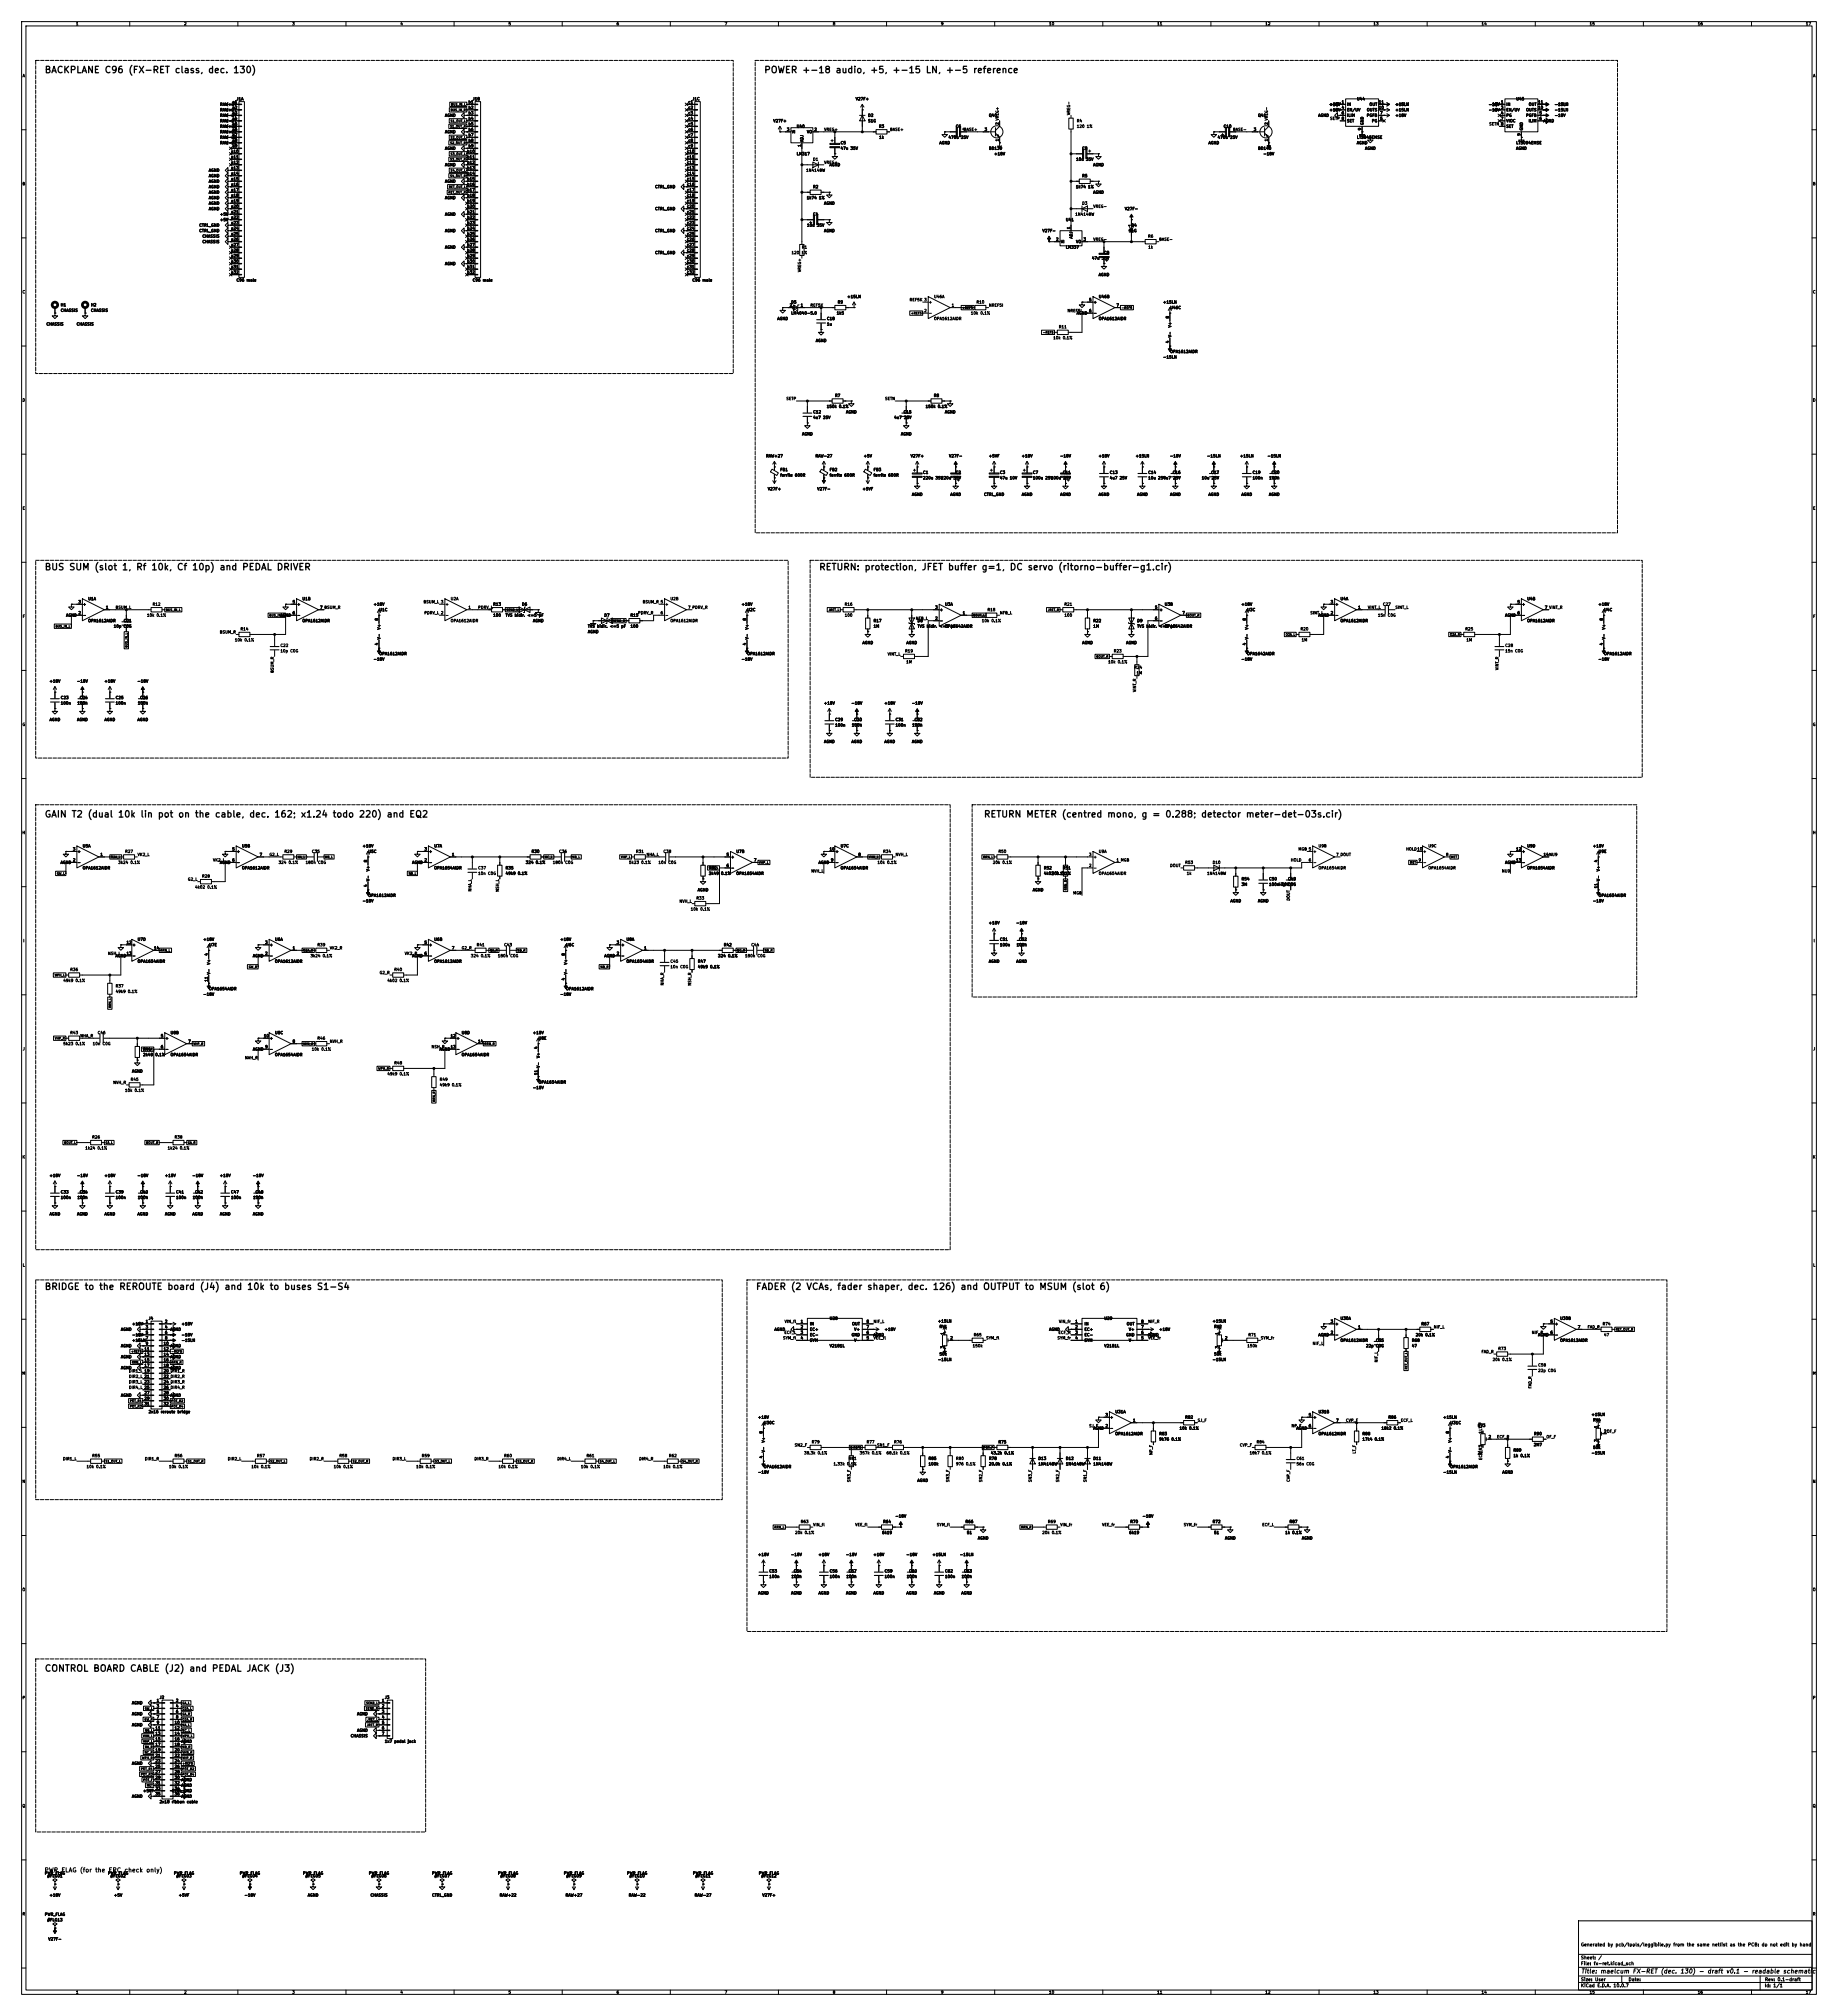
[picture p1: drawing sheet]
<svg xmlns="http://www.w3.org/2000/svg" width="850mm" height="932mm" viewBox="0 0 850 932" stroke-linecap="round" stroke-linejoin="round" font-family="sans-serif">
<defs><g id="words">
<g font-size="3">
<text x="20" y="35">BACKPLANE C96 (FX-RET class, dec. 130)</text>
<text x="353" y="35">POWER +-18 audio, +5, +-15 LN, +-5 reference</text>
<text x="20" y="264">BUS SUM (slot 1, Rf 10k, Cf 10p) and PEDAL DRIVER</text>
<text x="379" y="264">RETURN: protection, JFET buffer g=1, DC servo (ritorno-buffer-g1.cir)</text>
<text x="20" y="379">GAIN T2 (dual 10k lin pot on the cable, dec. 162; x1.24 todo 220) and EQ2</text>
<text x="455" y="379">RETURN METER (centred mono, g = 0.288; detector meter-det-03s.cir)</text>
<text x="20" y="597">BRIDGE to the REROUTE board (J4) and 10k to buses S1-S4</text>
<text x="349" y="597">FADER (2 VCAs, fader shaper, dec. 126) and OUTPUT to MSUM (slot 6)</text>
<text x="20" y="774">CONTROL BOARD CABLE (J2) and PEDAL JACK (J3)</text>
</g>
<g font-size="2">
<text x="20" y="866">PWR_FLAG (for the ERC check only)</text>
<text x="731" y="913">Title: maelcum FX-RET (dec. 130) - draft v0.1 - readable schematic</text>
</g>
<g font-size="1.5">
<text x="731" y="900">Generated by pcb/tools/leggibile.py from the same netlist as the PCB: do not edit by hand</text>
<text x="731" y="909">File: fx-ret.kicad_sch</text>
<text x="731" y="906">Sheet: /</text>
<text x="731" y="916">Size: User</text>
<text x="753" y="916">Date:</text>
<text x="816" y="916">Rev: 0.1-draft</text>
<text x="731" y="919">KiCad E.D.A. 10.0.7</text>
<text x="816" y="919">Id: 1/1</text>
</g>
<g font-size="1.3">
<text x="35" y="12">1</text>
<text x="85" y="12">2</text>
<text x="135" y="12">3</text>
<text x="185" y="12">4</text>
<text x="235" y="12">5</text>
<text x="285" y="12">6</text>
<text x="335" y="12">7</text>
<text x="385" y="12">8</text>
<text x="435" y="12">9</text>
<text x="485" y="12">10</text>
<text x="535" y="12">11</text>
<text x="585" y="12">12</text>
<text x="635" y="12">13</text>
<text x="685" y="12">14</text>
<text x="735" y="12">15</text>
<text x="785" y="12">16</text>
<text x="835" y="12">17</text>
<text x="10" y="36">A</text>
<text x="838" y="36">A</text>
<text x="109" y="47">J1A</text>
<text x="218" y="47">J1B</text>
<text x="320" y="47">J1C</text>
<text x="396" y="47">V27F+</text>
<text x="627" y="47">U44</text>
<text x="701" y="47">U45</text>
<text x="102" y="49">RAW+27</text>
<text x="102" y="52">RAW+27</text>
<text x="107" y="48">a1</text>
<text x="107" y="51">a2</text>
<text x="107" y="53">a3</text>
<text x="216" y="48">b1</text>
<text x="216" y="51">b2</text>
<text x="216" y="53">b3</text>
<text x="318" y="48">c1</text>
<text x="318" y="51">c2</text>
<text x="318" y="53">c3</text>
<text x="495" y="53" transform="rotate(-90 495 53)">VREG-</text>
<text x="615" y="52">+18V</text>
<text x="615" y="49">+18V</text>
<text x="620" y="48">1</text>
<text x="620" y="51">4</text>
<text x="620" y="53">6</text>
<text x="623" y="49">IN</text>
<text x="623" y="52">EN/UV</text>
<text x="632" y="52">OUTS</text>
<text x="633" y="49">OUT</text>
<text x="637" y="51">10</text>
<text x="637" y="48">11</text>
<text x="638" y="53">7</text>
<text x="645" y="49">+15LN</text>
<text x="645" y="52">+15LN</text>
<text x="688" y="49">-18V</text>
<text x="688" y="52">-18V</text>
<text x="694" y="48">1</text>
<text x="694" y="51">3</text>
<text x="694" y="53">4</text>
<text x="696" y="49">IN</text>
<text x="696" y="52">EN/UV</text>
<text x="706" y="52">OUTS</text>
<text x="707" y="49">OUT</text>
<text x="711" y="51">10</text>
<text x="711" y="48">11</text>
<text x="712" y="53">5</text>
<text x="719" y="52">-15LN</text>
<text x="719" y="49">-15LN</text>
<text x="102" y="59">RAW+22</text>
<text x="102" y="54">RAW-27</text>
<text x="102" y="57">RAW-27</text>
<text x="107" y="56">a4</text>
<text x="107" y="58">a5</text>
<text x="206" y="54">AGND</text>
<text x="216" y="56">b4</text>
<text x="216" y="58">b5</text>
<text x="318" y="56">c4</text>
<text x="318" y="58">c5</text>
<text x="357" y="57">V27F+</text>
<text x="368" y="59">U40</text>
<text x="401" y="54">D2</text>
<text x="401" y="57">S1G</text>
<text x="406" y="59">R3</text>
<text x="442" y="59">C6</text>
<text x="457" y="54">Q40</text>
<text x="462" y="58" transform="rotate(-90 462 58)">2 VREG+</text>
<text x="462" y="58" transform="rotate(-90 462 58)">2</text>
<text x="498" y="57">R4</text>
<text x="498" y="59">120 1%</text>
<text x="566" y="59">C10</text>
<text x="582" y="54">Q41</text>
<text x="587" y="58" transform="rotate(-90 587 58)">2 VREG-</text>
<text x="587" y="58" transform="rotate(-90 587 58)">2</text>
<text x="609" y="54">AGND</text>
<text x="615" y="56">SETP 8</text>
<text x="620" y="56">8</text>
<text x="623" y="54">ILIM</text>
<text x="623" y="57">SET</text>
<text x="631" y="58" transform="rotate(-90 631 58)">GND</text>
<text x="632" y="54">PGFB</text>
<text x="634" y="57">PG</text>
<text x="638" y="56">5</text>
<text x="645" y="54">+18V</text>
<text x="689" y="58">SETN 8</text>
<text x="694" y="56">7</text>
<text x="694" y="58">8</text>
<text x="696" y="54">PG</text>
<text x="696" y="57">VIOC</text>
<text x="696" y="59">SET</text>
<text x="706" y="54">PGFB</text>
<text x="707" y="57">ILIM</text>
<text x="712" y="56">6</text>
<text x="714" y="57">AGND</text>
<text x="719" y="54">-18V</text>
<text x="102" y="62">RAW+22</text>
<text x="102" y="64">RAW-22</text>
<text x="107" y="61">a6</text>
<text x="107" y="63">a7</text>
<text x="107" y="66">a8</text>
<text x="206" y="62">AGND</text>
<text x="216" y="61">b6</text>
<text x="216" y="63">b7</text>
<text x="216" y="66">b8</text>
<text x="318" y="61">c6</text>
<text x="318" y="63">c7</text>
<text x="318" y="66">c8</text>
<text x="364" y="61">3</text>
<text x="366" y="62">VI</text>
<text x="372" y="66" transform="rotate(-90 372 66)">ADJ</text>
<text x="373" y="62">VO</text>
<text x="376" y="61">2</text>
<text x="381" y="61">VREG+</text>
<text x="406" y="64">1k</text>
<text x="411" y="61">BASE+</text>
<text x="438" y="64">470u 25V</text>
<text x="446" y="61">BASE+</text>
<text x="455" y="61">3</text>
<text x="462" y="66" transform="rotate(-90 462 66)">1</text>
<text x="563" y="64">470u 25V</text>
<text x="570" y="61">BASE-</text>
<text x="580" y="61">3</text>
<text x="587" y="66" transform="rotate(-90 587 66)">1</text>
<text x="627" y="64">LT3045EMSE</text>
<text x="630" y="60" transform="rotate(-90 630 60)">9</text>
<text x="703" y="63" transform="rotate(-90 703 63)">9</text>
<text x="705" y="60" transform="rotate(-90 705 60)">GND</text>
<text x="102" y="67">RAW-22</text>
<text x="107" y="71">a10</text>
<text x="107" y="68">a9</text>
<text x="206" y="70">AGND</text>
<text x="216" y="71">b10</text>
<text x="216" y="68">b9</text>
<text x="318" y="71">c10</text>
<text x="318" y="68">c9</text>
<text x="371" y="68" transform="rotate(-90 371 68)">1</text>
<text x="389" y="67">C5</text>
<text x="389" y="70">47u 35V</text>
<text x="434" y="67">AGND</text>
<text x="457" y="70">BD139</text>
<text x="500" y="70">C8</text>
<text x="559" y="67">AGND</text>
<text x="582" y="70">BD140</text>
<text x="627" y="67">AGND</text>
<text x="631" y="70">AGND</text>
<text x="701" y="70">AGND</text>
<text x="701" y="67">LT3094EMSE</text>
<text x="107" y="74">a11</text>
<text x="107" y="76">a12</text>
<text x="206" y="77">AGND</text>
<text x="216" y="74">b11</text>
<text x="216" y="76">b12</text>
<text x="318" y="74">c11</text>
<text x="318" y="76">c12</text>
<text x="368" y="72">LM317</text>
<text x="376" y="75">D1</text>
<text x="381" y="76">VREG+</text>
<text x="383" y="77">AGND</text>
<text x="460" y="72">+18V</text>
<text x="498" y="75">10u 35V</text>
<text x="505" y="77">AGND</text>
<text x="584" y="72">-18V</text>
<text x="96" y="80">AGND</text>
<text x="96" y="82">AGND</text>
<text x="107" y="79">a13</text>
<text x="107" y="81">a14</text>
<text x="107" y="84">a15</text>
<text x="216" y="79">b13</text>
<text x="216" y="81">b14</text>
<text x="216" y="84">b15</text>
<text x="318" y="79">c13</text>
<text x="318" y="81">c14</text>
<text x="318" y="84">c15</text>
<text x="373" y="80">1N4148W</text>
<text x="500" y="82">R5</text>
<text x="10" y="86">B</text>
<text x="96" y="85">AGND</text>
<text x="96" y="90">AGND</text>
<text x="96" y="87">AGND</text>
<text x="107" y="86">a16</text>
<text x="107" y="89">a17</text>
<text x="206" y="85">AGND</text>
<text x="216" y="86">b16</text>
<text x="216" y="89">b17</text>
<text x="303" y="87">CTRL_GND</text>
<text x="318" y="86">c16</text>
<text x="318" y="89">c17</text>
<text x="376" y="87">R2</text>
<text x="497" y="87">1k74 1%</text>
<text x="505" y="90">AGND</text>
<text x="838" y="86">B</text>
<text x="96" y="95">AGND</text>
<text x="96" y="92">AGND</text>
<text x="107" y="91">a18</text>
<text x="107" y="94">a19</text>
<text x="206" y="92">AGND</text>
<text x="216" y="91">b18</text>
<text x="216" y="94">b19</text>
<text x="318" y="91">c18</text>
<text x="318" y="94">c19</text>
<text x="373" y="92">1k74 1%</text>
<text x="381" y="95">AGND</text>
<text x="500" y="95">D3</text>
<text x="96" y="97">AGND</text>
<text x="102" y="100">+5V</text>
<text x="107" y="96">a20</text>
<text x="107" y="99">a21</text>
<text x="107" y="101">a22</text>
<text x="206" y="100">AGND</text>
<text x="216" y="96">b20</text>
<text x="216" y="99">b21</text>
<text x="216" y="101">b22</text>
<text x="303" y="97">CTRL_GND</text>
<text x="318" y="96">c20</text>
<text x="318" y="99">c21</text>
<text x="318" y="101">c22</text>
<text x="376" y="100">C4</text>
<text x="497" y="100">1N4148W</text>
<text x="505" y="96">VREG-</text>
<text x="520" y="97">V27F-</text>
<text x="92" y="105">CTRL_GND</text>
<text x="92" y="108">CTRL_GND</text>
<text x="102" y="103">+5V</text>
<text x="107" y="104">a23</text>
<text x="107" y="107">a24</text>
<text x="206" y="108">AGND</text>
<text x="216" y="104">b23</text>
<text x="216" y="107">b24</text>
<text x="303" y="108">CTRL_GND</text>
<text x="318" y="104">c23</text>
<text x="318" y="107">c24</text>
<text x="373" y="105">10u 35V</text>
<text x="381" y="108">AGND</text>
<text x="482" y="108">V27F-</text>
<text x="493" y="103">U41</text>
<text x="495" y="106" transform="rotate(-90 495 106)">1</text>
<text x="522" y="108">S1G</text>
<text x="523" y="105">D4</text>
<text x="93" y="110">CHASSIS</text>
<text x="93" y="113">CHASSIS</text>
<text x="107" y="109">a25</text>
<text x="107" y="112">a26</text>
<text x="216" y="109">b25</text>
<text x="216" y="112">b26</text>
<text x="318" y="109">c25</text>
<text x="318" y="112">c26</text>
<text x="488" y="112">2</text>
<text x="490" y="113">VI</text>
<text x="496" y="110" transform="rotate(-90 496 110)">ADJ</text>
<text x="497" y="113">VO</text>
<text x="501" y="112">3</text>
<text x="505" y="112">VREG-</text>
<text x="531" y="110">R6</text>
<text x="536" y="112">BASE-</text>
<text x="107" y="114">a27</text>
<text x="107" y="117">a28</text>
<text x="107" y="119">a29</text>
<text x="206" y="115">AGND</text>
<text x="216" y="114">b27</text>
<text x="216" y="117">b28</text>
<text x="216" y="119">b29</text>
<text x="303" y="118">CTRL_GND</text>
<text x="318" y="114">c27</text>
<text x="318" y="117">c28</text>
<text x="318" y="119">c29</text>
<text x="366" y="118">120</text>
<text x="370" y="118">1%</text>
<text x="371" y="115">R1</text>
<text x="493" y="115">LM337</text>
<text x="510" y="118">C9</text>
<text x="531" y="115">1k</text>
<text x="107" y="122">a30</text>
<text x="107" y="124">a31</text>
<text x="206" y="123">AGND</text>
<text x="216" y="122">b30</text>
<text x="216" y="124">b31</text>
<text x="318" y="122">c30</text>
<text x="318" y="124">c31</text>
<text x="371" y="126" transform="rotate(-90 371 126)">VREG+</text>
<text x="505" y="120">47u 35V</text>
<text x="107" y="127">a32</text>
<text x="109" y="131">C96 male</text>
<text x="216" y="127">b32</text>
<text x="218" y="131">C96 male</text>
<text x="318" y="127">c32</text>
<text x="320" y="131">C96 male</text>
<text x="508" y="128">AGND</text>
<text x="10" y="136">C</text>
<text x="838" y="136">C</text>
<text x="28" y="142">H1</text>
<text x="42" y="142">H2</text>
<text x="365" y="142">2</text>
<text x="366" y="141">D5</text>
<text x="370" y="142">1</text>
<text x="375" y="142">REF5K</text>
<text x="387" y="141">R9</text>
<text x="392" y="138">+15LN</text>
<text x="421" y="140">REF5K 3</text>
<text x="429" y="141">+</text>
<text x="432" y="138">U46A</text>
<text x="440" y="142">1</text>
<text x="451" y="141">R10</text>
<text x="457" y="142">NREF5I</text>
<text x="503" y="140">5</text>
<text x="506" y="141">+</text>
<text x="508" y="138">U46B</text>
<text x="516" y="142">7</text>
<text x="538" y="141">+15LN</text>
<text x="541" y="143">U46C</text>
<text x="28" y="144">CHASSIS</text>
<text x="42" y="144">CHASSIS</text>
<text x="359" y="148">AGND</text>
<text x="366" y="146">LM4040-5.0</text>
<text x="382" y="148">C18</text>
<text x="387" y="146">1k5</text>
<text x="427" y="145">2</text>
<text x="429" y="146">-</text>
<text x="432" y="148">OPA1612AIDR</text>
<text x="449" y="146">10k 0.1%</text>
<text x="494" y="145">NREF5I</text>
<text x="498" y="146">AGND</text>
<text x="503" y="145">6</text>
<text x="506" y="146">-</text>
<text x="508" y="148">OPA1612AIDR</text>
<text x="541" y="147" transform="rotate(-90 541 147)">8</text>
<text x="21" y="151">CHASSIS</text>
<text x="35" y="151">CHASSIS</text>
<text x="382" y="151">1u</text>
<text x="490" y="152">R11</text>
<text x="542" y="152" transform="rotate(-90 542 152)">V+</text>
<text x="377" y="158">AGND</text>
<text x="487" y="157">10k 0.1%</text>
<text x="541" y="159" transform="rotate(-90 541 159)">4</text>
<text x="542" y="156" transform="rotate(-90 542 156)">V-</text>
<text x="538" y="166">-15LN</text>
<text x="541" y="164">OPA1612AIDR</text>
<text x="10" y="186">D</text>
<text x="363" y="185">SETP</text>
<text x="386" y="184">R7</text>
<text x="409" y="185">SETN</text>
<text x="432" y="184">R8</text>
<text x="838" y="186">D</text>
<text x="376" y="191">C12</text>
<text x="382" y="189">150k 0.1%</text>
<text x="391" y="191">AGND</text>
<text x="418" y="191">C15</text>
<text x="428" y="189">150k 0.1%</text>
<text x="437" y="191">AGND</text>
<text x="376" y="194">4u7 25V</text>
<text x="413" y="194">4u7 25V</text>
<text x="371" y="202">AGND</text>
<text x="416" y="202">AGND</text>
<text x="354" y="212">RAW+27</text>
<text x="377" y="212">RAW-27</text>
<text x="399" y="212">+5V</text>
<text x="421" y="212">V27F+</text>
<text x="439" y="212">V27F-</text>
<text x="457" y="212">+5VF</text>
<text x="472" y="212">+18V</text>
<text x="490" y="212">-18V</text>
<text x="508" y="212">+18V</text>
<text x="525" y="212">+15LN</text>
<text x="541" y="212">-18V</text>
<text x="558" y="212">-15LN</text>
<text x="573" y="212">+15LN</text>
<text x="586" y="212">-15LN</text>
<text x="361" y="218">FB1</text>
<text x="361" y="221">ferrite 600R</text>
<text x="384" y="218">FB2</text>
<text x="384" y="221">ferrite 600R</text>
<text x="404" y="218">FB3</text>
<text x="404" y="221">ferrite 600R</text>
<text x="427" y="219">C1</text>
<text x="427" y="222">220u 35V</text>
<text x="435" y="222">220u 35V</text>
<text x="442" y="219">C2</text>
<text x="462" y="219">C3</text>
<text x="462" y="222">47u 10V</text>
<text x="478" y="219">C7</text>
<text x="478" y="222">100u 25V</text>
<text x="486" y="222">100u 25V</text>
<text x="491" y="219">C11</text>
<text x="513" y="219">C13</text>
<text x="513" y="222">4u7 25V</text>
<text x="531" y="219">C14</text>
<text x="531" y="222">10u 25V</text>
<text x="538" y="222">4u7 25V</text>
<text x="542" y="219">C16</text>
<text x="556" y="222">10u 25V</text>
<text x="560" y="219">C17</text>
<text x="579" y="219">C19</text>
<text x="579" y="222">100n</text>
<text x="587" y="222">100n</text>
<text x="588" y="219">C20</text>
<text x="355" y="227">V27F+</text>
<text x="378" y="227">V27F-</text>
<text x="399" y="227">+5VF</text>
<text x="422" y="230">AGND</text>
<text x="439" y="230">AGND</text>
<text x="455" y="230">CTRL_GND</text>
<text x="472" y="230">AGND</text>
<text x="490" y="230">AGND</text>
<text x="508" y="230">AGND</text>
<text x="526" y="230">AGND</text>
<text x="541" y="230">AGND</text>
<text x="559" y="230">AGND</text>
<text x="574" y="230">AGND</text>
<text x="587" y="230">AGND</text>
<text x="10" y="236">E</text>
<text x="838" y="236">E</text>
<text x="36" y="279">3</text>
<text x="38" y="280">+</text>
<text x="41" y="278">U1A</text>
<text x="49" y="282">1</text>
<text x="53" y="282">BSUM_L</text>
<text x="70" y="280">R12</text>
<text x="135" y="279">5</text>
<text x="137" y="280">+</text>
<text x="140" y="278">U1B</text>
<text x="148" y="282">7 BSUM_R</text>
<text x="148" y="282">7</text>
<text x="173" y="280">+18V</text>
<text x="196" y="279">BSUM_L 3</text>
<text x="206" y="280">+</text>
<text x="208" y="278">U2A</text>
<text x="216" y="282">1</text>
<text x="221" y="282">PDRV_L</text>
<text x="228" y="280">R13</text>
<text x="241" y="280">D6</text>
<text x="297" y="279">BSUM_R 5</text>
<text x="307" y="280">+</text>
<text x="310" y="278">U2B</text>
<text x="318" y="282">7 PDRV_R</text>
<text x="343" y="280">+18V</text>
<text x="390" y="280">R16</text>
<text x="432" y="282">3</text>
<text x="437" y="280">U3A</text>
<text x="492" y="280">R21</text>
<text x="534" y="282">5</text>
<text x="538" y="280">U3B</text>
<text x="574" y="280">+18V</text>
<text x="615" y="279">3</text>
<text x="617" y="280">+</text>
<text x="620" y="278">U4A</text>
<text x="628" y="282">1</text>
<text x="632" y="282">VINT_L</text>
<text x="639" y="280">C27</text>
<text x="645" y="282">SINT_L</text>
<text x="702" y="279">5</text>
<text x="704" y="280">+</text>
<text x="706" y="278">U4B</text>
<text x="714" y="282">7 VINT_R</text>
<text x="714" y="282">7</text>
<text x="739" y="280">+18V</text>
<text x="10" y="286">F</text>
<text x="30" y="285">AGND</text>
<text x="36" y="284">2</text>
<text x="38" y="285">-</text>
<text x="41" y="288">OPA1612AIDR</text>
<text x="57" y="288">C21</text>
<text x="68" y="285">10k 0.1%</text>
<text x="129" y="285">AGND</text>
<text x="135" y="284">6</text>
<text x="137" y="285">-</text>
<text x="140" y="288">OPA1612AIDR</text>
<text x="175" y="287" transform="rotate(-90 175 287)">8</text>
<text x="175" y="283">U1C</text>
<text x="196" y="284">PDRV_L 2</text>
<text x="206" y="285">-</text>
<text x="208" y="288">OPA1612AIDR</text>
<text x="228" y="285">100</text>
<text x="234" y="285">TVS bidir. &lt;=5 pF</text>
<text x="246" y="288">AGND</text>
<text x="279" y="285">D7</text>
<text x="291" y="285">R15</text>
<text x="295" y="284">PDRV_R</text>
<text x="305" y="284">6</text>
<text x="307" y="285">-</text>
<text x="310" y="288">OPA1612AIDR</text>
<text x="345" y="287" transform="rotate(-90 345 287)">8</text>
<text x="345" y="283">U2C</text>
<text x="390" y="285">100</text>
<text x="404" y="288">R17</text>
<text x="423" y="287">NFB_L</text>
<text x="424" y="288">D8</text>
<text x="432" y="287">2</text>
<text x="434" y="288">-</text>
<text x="434" y="283">+</text>
<text x="445" y="284">1</text>
<text x="454" y="288">10k 0.1%</text>
<text x="456" y="283">R18</text>
<text x="462" y="284">NFB_L</text>
<text x="492" y="285">100</text>
<text x="505" y="288">R22</text>
<text x="526" y="288">D9</text>
<text x="534" y="287">6</text>
<text x="536" y="283">+</text>
<text x="536" y="288">-</text>
<text x="547" y="284">7</text>
<text x="576" y="287" transform="rotate(-90 576 287)">8</text>
<text x="577" y="283">U3C</text>
<text x="606" y="284">SINT_L</text>
<text x="610" y="285">AGND</text>
<text x="615" y="284">2</text>
<text x="617" y="285">-</text>
<text x="620" y="288">OPA1612AIDR</text>
<text x="637" y="285">15n C0G</text>
<text x="696" y="285">AGND</text>
<text x="702" y="284">6</text>
<text x="704" y="285">-</text>
<text x="706" y="288">OPA1612AIDR</text>
<text x="742" y="287" transform="rotate(-90 742 287)">8</text>
<text x="742" y="283">U4C</text>
<text x="838" y="286">F</text>
<text x="52" y="291">10p C0G</text>
<text x="101" y="293">BSUM_R</text>
<text x="111" y="292">R14</text>
<text x="176" y="291" transform="rotate(-90 176 291)">V+</text>
<text x="272" y="291">TVS bidir. &lt;=5 pF</text>
<text x="272" y="293">AGND</text>
<text x="291" y="291">100</text>
<text x="346" y="291" transform="rotate(-90 346 291)">V+</text>
<text x="404" y="291">1M</text>
<text x="424" y="291">TVS bidir. &lt;=5 pF</text>
<text x="437" y="291">OPA1642AIDR</text>
<text x="505" y="291">1M</text>
<text x="526" y="291">TVS bidir. &lt;=5 pF</text>
<text x="538" y="291">OPA1642AIDR</text>
<text x="578" y="291" transform="rotate(-90 578 291)">V+</text>
<text x="601" y="292">R20</text>
<text x="677" y="292">R25</text>
<text x="743" y="291" transform="rotate(-90 743 291)">V+</text>
<text x="108" y="297">10k 0.1%</text>
<text x="130" y="299">C22</text>
<text x="175" y="299" transform="rotate(-90 175 299)">4</text>
<text x="176" y="296" transform="rotate(-90 176 296)">V-</text>
<text x="345" y="299" transform="rotate(-90 345 299)">4</text>
<text x="346" y="296" transform="rotate(-90 346 296)">V-</text>
<text x="399" y="298">AGND</text>
<text x="419" y="298">AGND</text>
<text x="500" y="298">AGND</text>
<text x="521" y="298">AGND</text>
<text x="576" y="299" transform="rotate(-90 576 299)">4</text>
<text x="578" y="296" transform="rotate(-90 578 296)">V-</text>
<text x="602" y="297">1M</text>
<text x="678" y="297">1M</text>
<text x="696" y="299">C28</text>
<text x="742" y="299" transform="rotate(-90 742 299)">4</text>
<text x="743" y="296" transform="rotate(-90 743 296)">V-</text>
<text x="130" y="302">10p C0G</text>
<text x="173" y="306">-18V</text>
<text x="175" y="303">OPA1612AIDR</text>
<text x="343" y="306">-18V</text>
<text x="345" y="303">OPA1612AIDR</text>
<text x="410" y="303">VINT_L</text>
<text x="418" y="302">R19</text>
<text x="515" y="302">R23</text>
<text x="574" y="306">-18V</text>
<text x="577" y="303">OPA1642AIDR</text>
<text x="696" y="302">15n C0G</text>
<text x="739" y="306">-18V</text>
<text x="742" y="303">OPA1612AIDR</text>
<text x="127" y="311" transform="rotate(-90 127 311)">BSUM_R</text>
<text x="419" y="307">1M</text>
<text x="512" y="307">10k 0.1%</text>
<text x="524" y="310">R24</text>
<text x="693" y="310" transform="rotate(-90 693 310)">VINT_R</text>
<text x="23" y="316">+18V</text>
<text x="35" y="316">-18V</text>
<text x="48" y="316">+18V</text>
<text x="63" y="316">-18V</text>
<text x="525" y="312">1M</text>
<text x="28" y="324">C23</text>
<text x="37" y="324">C24</text>
<text x="53" y="324">C25</text>
<text x="65" y="324">C26</text>
<text x="526" y="320" transform="rotate(-90 526 320)">VINT_R</text>
<text x="28" y="326">100n</text>
<text x="36" y="326">100n</text>
<text x="53" y="326">100n</text>
<text x="64" y="326">100n</text>
<text x="381" y="326">+18V</text>
<text x="394" y="326">-18V</text>
<text x="409" y="326">+18V</text>
<text x="422" y="326">-18V</text>
<text x="10" y="336">G</text>
<text x="23" y="334">AGND</text>
<text x="35" y="334">AGND</text>
<text x="48" y="334">AGND</text>
<text x="63" y="334">AGND</text>
<text x="386" y="334">C29</text>
<text x="395" y="334">C30</text>
<text x="414" y="334">C31</text>
<text x="423" y="334">C32</text>
<text x="838" y="336">G</text>
<text x="386" y="336">100n</text>
<text x="394" y="336">100n</text>
<text x="414" y="336">100n</text>
<text x="422" y="336">100n</text>
<text x="381" y="344">AGND</text>
<text x="394" y="344">AGND</text>
<text x="409" y="344">AGND</text>
<text x="422" y="344">AGND</text>
<text x="10" y="386">H</text>
<text x="838" y="386">H</text>
<text x="34" y="394">3</text>
<text x="36" y="395">+</text>
<text x="38" y="392">U5A</text>
<text x="58" y="395">R27</text>
<text x="107" y="394">5</text>
<text x="109" y="395">+</text>
<text x="112" y="392">U5B</text>
<text x="131" y="395">R29</text>
<text x="144" y="395">C35</text>
<text x="168" y="392">+18V</text>
<text x="170" y="395">U5C</text>
<text x="196" y="394">3</text>
<text x="198" y="395">+</text>
<text x="201" y="392">U7A</text>
<text x="246" y="395">R30</text>
<text x="258" y="395">C36</text>
<text x="294" y="395">R31</text>
<text x="307" y="395">C38</text>
<text x="340" y="395">U7B</text>
<text x="383" y="394">10</text>
<text x="386" y="395">+</text>
<text x="389" y="392">U7C</text>
<text x="408" y="395">R34</text>
<text x="462" y="395">R50</text>
<text x="508" y="395">U9A</text>
<text x="600" y="394">MGB 5</text>
<text x="607" y="395">+</text>
<text x="610" y="392">U9B</text>
<text x="650" y="394">HOLD10</text>
<text x="658" y="395">+</text>
<text x="660" y="392">U9C</text>
<text x="701" y="394">12</text>
<text x="704" y="395">+</text>
<text x="706" y="392">U9D</text>
<text x="736" y="392">+18V</text>
<text x="739" y="395">U9E</text>
<text x="28" y="400">AGND</text>
<text x="34" y="399">2</text>
<text x="36" y="400">-</text>
<text x="46" y="396">1</text>
<text x="55" y="400">3k24 0.1%</text>
<text x="63" y="396">VK2_L</text>
<text x="98" y="399">VK2_L</text>
<text x="102" y="400">AGND</text>
<text x="107" y="399">6</text>
<text x="109" y="400">-</text>
<text x="120" y="396">7</text>
<text x="124" y="396">G2_L</text>
<text x="129" y="400">324 0.1%</text>
<text x="141" y="400">180n C0G</text>
<text x="170" y="399" transform="rotate(-90 170 399)">8</text>
<text x="190" y="400">AGND</text>
<text x="196" y="399">2</text>
<text x="198" y="400">-</text>
<text x="209" y="396">1</text>
<text x="243" y="400">324 0.1%</text>
<text x="255" y="400">180n C0G</text>
<text x="291" y="400">5k23 0.1%</text>
<text x="299" y="396">NHA_L</text>
<text x="304" y="400">10n C0G</text>
<text x="336" y="396">5</text>
<text x="336" y="401">6</text>
<text x="338" y="397">+</text>
<text x="349" y="399">7</text>
<text x="378" y="400">AGND</text>
<text x="384" y="399">9</text>
<text x="386" y="400">-</text>
<text x="397" y="396">8</text>
<text x="406" y="400">10k 0.1%</text>
<text x="414" y="396">NVH_L</text>
<text x="459" y="400">20k 0.1%</text>
<text x="503" y="401">2</text>
<text x="503" y="396">3</text>
<text x="506" y="397">+</text>
<text x="516" y="399">1 MGB</text>
<text x="541" y="401">DOUT</text>
<text x="548" y="400">R53</text>
<text x="561" y="400">D10</text>
<text x="597" y="399">HOLD</text>
<text x="605" y="399">6</text>
<text x="607" y="400">-</text>
<text x="618" y="396">7 DOUT</text>
<text x="656" y="399">9</text>
<text x="658" y="400">-</text>
<text x="669" y="396">8</text>
<text x="696" y="400">AGND</text>
<text x="701" y="399">13</text>
<text x="704" y="400">-</text>
<text x="714" y="396">14NU9</text>
<text x="714" y="396">14</text>
<text x="739" y="399" transform="rotate(-90 739 399)">4</text>
<text x="38" y="402">OPA1612AIDR</text>
<text x="87" y="408">G2_L</text>
<text x="93" y="406">R28</text>
<text x="112" y="402">OPA1612AIDR</text>
<text x="171" y="408" transform="rotate(-90 171 408)">V-</text>
<text x="171" y="403" transform="rotate(-90 171 403)">V+</text>
<text x="201" y="402">OPA1654AIDR</text>
<text x="221" y="402">C37</text>
<text x="221" y="405">10n C0G</text>
<text x="234" y="402">R35</text>
<text x="234" y="405">49k9 0.1%</text>
<text x="328" y="402">R32</text>
<text x="328" y="405">2k49</text>
<text x="333" y="405">0.1%</text>
<text x="338" y="402">-</text>
<text x="340" y="405">OPA1654AIDR</text>
<text x="375" y="404">NVH_L</text>
<text x="389" y="402">OPA1654AIDR</text>
<text x="483" y="402">R52</text>
<text x="483" y="405">4k02 0.1%</text>
<text x="486" y="405">20k 0.1%</text>
<text x="491" y="402">R51</text>
<text x="506" y="402">-</text>
<text x="508" y="405">OPA1654AIDR</text>
<text x="549" y="405">1k</text>
<text x="558" y="405">1N4148W</text>
<text x="574" y="407">R54</text>
<text x="587" y="407">C50</text>
<text x="596" y="407">C49</text>
<text x="610" y="402">OPA1654AIDR</text>
<text x="660" y="402">OPA1654AIDR</text>
<text x="694" y="404">NU9</text>
<text x="706" y="402">OPA1654AIDR</text>
<text x="740" y="408" transform="rotate(-90 740 408)">V-</text>
<text x="740" y="403" transform="rotate(-90 740 403)">V+</text>
<text x="90" y="411">4k02 0.1%</text>
<text x="170" y="410" transform="rotate(-90 170 410)">4</text>
<text x="218" y="412" transform="rotate(-90 218 412)">NHA_L</text>
<text x="231" y="412" transform="rotate(-90 231 412)">NSH_L</text>
<text x="323" y="412">AGND</text>
<text x="477" y="412">AGND</text>
<text x="496" y="414">MGB</text>
<text x="574" y="410">3M</text>
<text x="587" y="410">100n C0G</text>
<text x="591" y="410">47p C0G</text>
<text x="739" y="411" transform="rotate(-90 739 411)">11</text>
<text x="168" y="418">-18V</text>
<text x="170" y="415">OPA1612AIDR</text>
<text x="314" y="418">NVH_L</text>
<text x="322" y="416">R33</text>
<text x="569" y="418">AGND</text>
<text x="582" y="418">AGND</text>
<text x="597" y="417" transform="rotate(-90 597 417)">DOUT</text>
<text x="736" y="418">-18V</text>
<text x="739" y="415">OPA1654AIDR</text>
<text x="319" y="421">10k 0.1%</text>
<text x="457" y="428">+18V</text>
<text x="470" y="428">-18V</text>
<text x="11" y="436">I</text>
<text x="58" y="437">12</text>
<text x="61" y="438">+</text>
<text x="63" y="435">U7D</text>
<text x="94" y="435">+18V</text>
<text x="97" y="438">U7E</text>
<text x="122" y="437">3</text>
<text x="125" y="438">+</text>
<text x="127" y="435">U6A</text>
<text x="147" y="438">R39</text>
<text x="196" y="437">5</text>
<text x="198" y="438">+</text>
<text x="201" y="435">U6B</text>
<text x="220" y="438">R41</text>
<text x="233" y="438">C43</text>
<text x="259" y="435">+18V</text>
<text x="262" y="438">U6C</text>
<text x="285" y="437">3</text>
<text x="287" y="438">+</text>
<text x="290" y="435">U8A</text>
<text x="335" y="438">R42</text>
<text x="347" y="438">C44</text>
<text x="462" y="435">C51</text>
<text x="462" y="438">100n</text>
<text x="470" y="438">100n</text>
<text x="471" y="435">C52</text>
<text x="839" y="436">I</text>
<text x="50" y="442">NSH_L</text>
<text x="53" y="443">AGND</text>
<text x="58" y="442">13</text>
<text x="61" y="443">-</text>
<text x="71" y="439">14</text>
<text x="96" y="442" transform="rotate(-90 96 442)">4</text>
<text x="117" y="443">AGND</text>
<text x="122" y="442">2</text>
<text x="125" y="443">-</text>
<text x="135" y="439">1</text>
<text x="143" y="443">3k24 0.1%</text>
<text x="152" y="439">VK2_R</text>
<text x="187" y="442">VK2_R</text>
<text x="190" y="443">AGND</text>
<text x="196" y="442">6</text>
<text x="198" y="443">-</text>
<text x="209" y="439">7</text>
<text x="213" y="439">G2_R</text>
<text x="218" y="443">324 0.1%</text>
<text x="230" y="443">180n C0G</text>
<text x="261" y="442" transform="rotate(-90 261 442)">8</text>
<text x="279" y="443">AGND</text>
<text x="285" y="442">2</text>
<text x="287" y="443">-</text>
<text x="298" y="439">1</text>
<text x="332" y="443">324 0.1%</text>
<text x="344" y="443">180n C0G</text>
<text x="32" y="449">R36</text>
<text x="63" y="445">OPA1654AIDR</text>
<text x="97" y="446" transform="rotate(-90 97 446)">V+</text>
<text x="127" y="445">OPA1612AIDR</text>
<text x="182" y="449">R40</text>
<text x="201" y="445">OPA1612AIDR</text>
<text x="263" y="446" transform="rotate(-90 263 446)">V+</text>
<text x="290" y="445">OPA1654AIDR</text>
<text x="310" y="445">C45</text>
<text x="310" y="448">10n C0G</text>
<text x="323" y="445">R47</text>
<text x="323" y="448">49k9 0.1%</text>
<text x="457" y="445">AGND</text>
<text x="470" y="445">AGND</text>
<text x="29" y="454">49k9 0.1%</text>
<text x="96" y="454" transform="rotate(-90 96 454)">11</text>
<text x="97" y="451" transform="rotate(-90 97 451)">V-</text>
<text x="175" y="451">G2_R</text>
<text x="179" y="454">4k02 0.1%</text>
<text x="261" y="453" transform="rotate(-90 261 453)">4</text>
<text x="263" y="451" transform="rotate(-90 263 451)">V-</text>
<text x="307" y="456" transform="rotate(-90 307 456)">NHA_R</text>
<text x="320" y="456" transform="rotate(-90 320 456)">NSH_R</text>
<text x="53" y="457">R37</text>
<text x="53" y="459">49k9 0.1%</text>
<text x="94" y="461">-18V</text>
<text x="97" y="458">OPA1654AIDR</text>
<text x="259" y="461">-18V</text>
<text x="262" y="458">OPA1612AIDR</text>
<text x="32" y="478">R43</text>
<text x="37" y="480">NHA_R</text>
<text x="45" y="478">C46</text>
<text x="74" y="480">5</text>
<text x="79" y="478">U8B</text>
<text x="122" y="480">10</text>
<text x="127" y="478">U8C</text>
<text x="208" y="480">12</text>
<text x="213" y="478">U8D</text>
<text x="246" y="478">+18V</text>
<text x="10" y="486">J</text>
<text x="29" y="484">5k23 0.1%</text>
<text x="43" y="484">10n C0G</text>
<text x="74" y="485">6</text>
<text x="76" y="481">+</text>
<text x="87" y="482">7</text>
<text x="122" y="485">9</text>
<text x="125" y="481">+</text>
<text x="135" y="482">8</text>
<text x="147" y="481">R46</text>
<text x="152" y="482">NVH_R</text>
<text x="199" y="485">NSH_R</text>
<text x="208" y="485">13</text>
<text x="211" y="481">+</text>
<text x="221" y="482">14</text>
<text x="249" y="485" transform="rotate(-90 249 485)">4</text>
<text x="249" y="481">U8E</text>
<text x="838" y="486">J</text>
<text x="66" y="486">R44</text>
<text x="66" y="489">2k49</text>
<text x="72" y="489">0.1%</text>
<text x="76" y="486">-</text>
<text x="79" y="489">OPA1654AIDR</text>
<text x="113" y="490">NVH_R</text>
<text x="117" y="486">AGND</text>
<text x="125" y="486">-</text>
<text x="127" y="489">OPA1654AIDR</text>
<text x="144" y="486">10k 0.1%</text>
<text x="203" y="486">AGND</text>
<text x="211" y="486">-</text>
<text x="213" y="489">OPA1654AIDR</text>
<text x="250" y="489" transform="rotate(-90 250 489)">V+</text>
<text x="61" y="496">AGND</text>
<text x="179" y="498">49k9 0.1%</text>
<text x="182" y="492">R48</text>
<text x="249" y="497" transform="rotate(-90 249 497)">11</text>
<text x="250" y="494" transform="rotate(-90 250 494)">V-</text>
<text x="52" y="502">NVH_R</text>
<text x="60" y="500">R45</text>
<text x="203" y="500">R49</text>
<text x="203" y="503">49k9 0.1%</text>
<text x="246" y="504">-18V</text>
<text x="249" y="501">OPA1654AIDR</text>
<text x="58" y="505">10k 0.1%</text>
<text x="42" y="527">R26</text>
<text x="81" y="527">R38</text>
<text x="39" y="532">1k24 0.1%</text>
<text x="77" y="532">1k24 0.1%</text>
<text x="10" y="536">K</text>
<text x="838" y="536">K</text>
<text x="23" y="545">+18V</text>
<text x="35" y="545">-18V</text>
<text x="48" y="545">+18V</text>
<text x="63" y="545">-18V</text>
<text x="76" y="545">+18V</text>
<text x="89" y="545">-18V</text>
<text x="101" y="545">+18V</text>
<text x="117" y="545">-18V</text>
<text x="28" y="552">C33</text>
<text x="28" y="555">100n</text>
<text x="36" y="555">100n</text>
<text x="37" y="552">C34</text>
<text x="53" y="552">C39</text>
<text x="53" y="555">100n</text>
<text x="64" y="555">100n</text>
<text x="65" y="552">C40</text>
<text x="81" y="552">C41</text>
<text x="81" y="555">100n</text>
<text x="89" y="555">100n</text>
<text x="90" y="552">C42</text>
<text x="107" y="552">C47</text>
<text x="107" y="555">100n</text>
<text x="117" y="555">100n</text>
<text x="118" y="552">C48</text>
<text x="23" y="562">AGND</text>
<text x="35" y="562">AGND</text>
<text x="48" y="562">AGND</text>
<text x="63" y="562">AGND</text>
<text x="76" y="562">AGND</text>
<text x="89" y="562">AGND</text>
<text x="102" y="562">AGND</text>
<text x="117" y="562">AGND</text>
<text x="10" y="586">L</text>
<text x="838" y="586">L</text>
<text x="69" y="611">J4</text>
<text x="384" y="611">U28</text>
<text x="434" y="612">+15LN</text>
<text x="511" y="611">U29</text>
<text x="561" y="612">+15LN</text>
<text x="620" y="611">U30A</text>
<text x="721" y="611">U30B</text>
<text x="56" y="616">AGND</text>
<text x="61" y="613">+18V</text>
<text x="67" y="612">1</text>
<text x="67" y="615">3</text>
<text x="67" y="617">5</text>
<text x="76" y="612">2</text>
<text x="76" y="615">4</text>
<text x="76" y="617">6</text>
<text x="79" y="616">AGND</text>
<text x="84" y="613">+18V</text>
<text x="358" y="616">AGND</text>
<text x="363" y="617">ECF_L</text>
<text x="363" y="612">VIN_fl</text>
<text x="370" y="612">1</text>
<text x="370" y="615">2</text>
<text x="370" y="617">3</text>
<text x="374" y="613">IN</text>
<text x="374" y="616">EC+</text>
<text x="394" y="613">OUT</text>
<text x="395" y="616">V+</text>
<text x="401" y="617">6</text>
<text x="401" y="615">7</text>
<text x="401" y="612">8</text>
<text x="404" y="612">NIF_L</text>
<text x="409" y="616">+18V</text>
<text x="434" y="614">RV1</text>
<text x="437" y="617" transform="rotate(-90 437 617)">1</text>
<text x="485" y="616">AGND</text>
<text x="489" y="617">ECF_R</text>
<text x="490" y="612">VIN_fr</text>
<text x="497" y="612">1</text>
<text x="497" y="615">2</text>
<text x="497" y="617">3</text>
<text x="501" y="613">IN</text>
<text x="501" y="616">EC+</text>
<text x="521" y="613">OUT</text>
<text x="522" y="616">V+</text>
<text x="528" y="617">6</text>
<text x="528" y="615">7</text>
<text x="528" y="612">8</text>
<text x="531" y="612">NIF_R</text>
<text x="536" y="616">+18V</text>
<text x="561" y="614">RV2</text>
<text x="564" y="617" transform="rotate(-90 564 617)">1</text>
<text x="615" y="617">2</text>
<text x="615" y="612">3</text>
<text x="617" y="613">+</text>
<text x="628" y="615">1</text>
<text x="657" y="613">R67</text>
<text x="663" y="615">NIF_L</text>
<text x="708" y="617">NIF_R</text>
<text x="717" y="612">5</text>
<text x="717" y="617">6</text>
<text x="719" y="613">+</text>
<text x="730" y="615">7</text>
<text x="734" y="615">FAD_R</text>
<text x="741" y="613">R74</text>
<text x="56" y="623">AGND</text>
<text x="61" y="621">+15LN</text>
<text x="61" y="618">-18V</text>
<text x="67" y="620">7</text>
<text x="67" y="622">9</text>
<text x="75" y="622">10</text>
<text x="76" y="620">8</text>
<text x="79" y="623">AGND</text>
<text x="84" y="621">-15LN</text>
<text x="84" y="618">-18V</text>
<text x="362" y="620">SYM_fl</text>
<text x="370" y="620">4</text>
<text x="374" y="618">EC-</text>
<text x="374" y="621">SYM</text>
<text x="384" y="623">V2181L</text>
<text x="394" y="618">GND</text>
<text x="395" y="621">V-</text>
<text x="401" y="620">5</text>
<text x="404" y="618">AGND</text>
<text x="404" y="620">VEE_fl</text>
<text x="437" y="624" transform="rotate(-90 437 624)">3</text>
<text x="439" y="620">2</text>
<text x="450" y="623">150k</text>
<text x="450" y="618">R65</text>
<text x="456" y="620">SYM_fl</text>
<text x="489" y="620">SYM_fr</text>
<text x="497" y="620">4</text>
<text x="501" y="618">EC-</text>
<text x="501" y="621">SYM</text>
<text x="511" y="623">V2181L</text>
<text x="521" y="618">GND</text>
<text x="522" y="621">V-</text>
<text x="528" y="620">5</text>
<text x="531" y="618">AGND</text>
<text x="531" y="620">VEE_fr</text>
<text x="564" y="624" transform="rotate(-90 564 624)">3</text>
<text x="566" y="620">2</text>
<text x="577" y="623">150k</text>
<text x="577" y="618">R71</text>
<text x="583" y="620">SYM_fr</text>
<text x="607" y="622">NIF_L</text>
<text x="610" y="618">AGND</text>
<text x="617" y="618">-</text>
<text x="620" y="621">OPA1612AIDR</text>
<text x="632" y="623">22p C0G</text>
<text x="636" y="621">C55</text>
<text x="653" y="621">R68</text>
<text x="653" y="623">47</text>
<text x="655" y="618">20k 0.1%</text>
<text x="711" y="618">AGND</text>
<text x="719" y="618">-</text>
<text x="721" y="621">OPA1612AIDR</text>
<text x="742" y="618">47</text>
<text x="56" y="628">AGND</text>
<text x="67" y="625">11</text>
<text x="67" y="627">13</text>
<text x="67" y="630">15</text>
<text x="75" y="625">12</text>
<text x="75" y="627">14</text>
<text x="75" y="630">16</text>
<text x="79" y="628">AGND</text>
<text x="434" y="630">-15LN</text>
<text x="434" y="627">50k</text>
<text x="561" y="630">-15LN</text>
<text x="561" y="627">50k</text>
<text x="685" y="626">FAD_R</text>
<text x="690" y="630">20k 0.1%</text>
<text x="693" y="625">R73</text>
<text x="10" y="636">M</text>
<text x="56" y="633">AGND</text>
<text x="59" y="635">DIR1_L 19</text>
<text x="67" y="632">17</text>
<text x="67" y="635">19</text>
<text x="75" y="632">18</text>
<text x="75" y="635">20 DIR1_R</text>
<text x="75" y="635">20</text>
<text x="79" y="633">AGND</text>
<text x="637" y="630" transform="rotate(-90 637 630)">NIF_L</text>
<text x="711" y="632">C58</text>
<text x="711" y="635">22p C0G</text>
<text x="838" y="636">M</text>
<text x="59" y="637">DIR2_L 21</text>
<text x="59" y="640">DIR3_L 23</text>
<text x="67" y="637">21</text>
<text x="67" y="640">23</text>
<text x="75" y="637">22 DIR2_R</text>
<text x="75" y="640">24 DIR3_R</text>
<text x="75" y="637">22</text>
<text x="75" y="640">24</text>
<text x="56" y="646">AGND</text>
<text x="59" y="642">DIR4_L 25</text>
<text x="67" y="645">27</text>
<text x="67" y="648">29</text>
<text x="67" y="642">25</text>
<text x="75" y="642">26 DIR4_R</text>
<text x="75" y="645">28</text>
<text x="75" y="648">30</text>
<text x="75" y="642">26</text>
<text x="79" y="646">AGND</text>
<text x="709" y="642" transform="rotate(-90 709 642)">FAD_R</text>
<text x="67" y="650">31</text>
<text x="69" y="654">2x16 reroute bridge</text>
<text x="75" y="650">32</text>
<text x="516" y="654">U31A</text>
<text x="610" y="654">U31B</text>
<text x="350" y="656">+18V</text>
<text x="353" y="659">U30C</text>
<text x="511" y="655">3</text>
<text x="513" y="656">+</text>
<text x="524" y="658">1</text>
<text x="548" y="656">R82</text>
<text x="554" y="658">SJ_F</text>
<text x="605" y="655">5</text>
<text x="607" y="656">+</text>
<text x="618" y="658">7</text>
<text x="622" y="658">CVP_F</text>
<text x="642" y="656">R86</text>
<text x="648" y="658">ECF_L</text>
<text x="667" y="656">+15LN</text>
<text x="671" y="659">U31C</text>
<text x="736" y="655">+15LN</text>
<text x="737" y="658">RV4</text>
<text x="353" y="663" transform="rotate(-90 353 663)">8</text>
<text x="504" y="660">SJ_F</text>
<text x="505" y="661">AGND</text>
<text x="511" y="660">2</text>
<text x="513" y="661">-</text>
<text x="516" y="664">OPA1612AIDR</text>
<text x="536" y="664">R83</text>
<text x="545" y="661">10k 0.1%</text>
<text x="597" y="660">NP_F</text>
<text x="599" y="661">AGND</text>
<text x="605" y="660">6</text>
<text x="607" y="661">-</text>
<text x="610" y="664">OPA1612AIDR</text>
<text x="630" y="664">R88</text>
<text x="639" y="661">18k2 0.1%</text>
<text x="670" y="663" transform="rotate(-90 670 663)">8</text>
<text x="683" y="660">RV3</text>
<text x="686" y="663" transform="rotate(-90 686 663)">1LT_F</text>
<text x="686" y="663" transform="rotate(-90 686 663)">1</text>
<text x="688" y="665">2</text>
<text x="692" y="665">ECF_R</text>
<text x="709" y="664">R90</text>
<text x="715" y="665">OF_F</text>
<text x="739" y="660" transform="rotate(-90 739 660)">1</text>
<text x="742" y="663">2OF_F</text>
<text x="742" y="663">2</text>
<text x="354" y="672" transform="rotate(-90 354 672)">V-</text>
<text x="354" y="667" transform="rotate(-90 354 667)">V+</text>
<text x="367" y="669">SN2_F</text>
<text x="375" y="668">R79</text>
<text x="401" y="668">R77</text>
<text x="405" y="669">SN1_F</text>
<text x="413" y="668">R76</text>
<text x="462" y="668">R75</text>
<text x="536" y="666">9k76 0.1%</text>
<text x="573" y="669">CVP_F</text>
<text x="581" y="668">R84</text>
<text x="630" y="666">17k4 0.1%</text>
<text x="672" y="672" transform="rotate(-90 672 672)">V-</text>
<text x="672" y="667" transform="rotate(-90 672 667)">V+</text>
<text x="686" y="669" transform="rotate(-90 686 669)">3</text>
<text x="700" y="672">R89</text>
<text x="709" y="669">2M7</text>
<text x="737" y="670">50k</text>
<text x="739" y="667" transform="rotate(-90 739 667)">3</text>
<text x="29" y="676">DIR1_L</text>
<text x="42" y="674">R55</text>
<text x="67" y="676">DIR1_R</text>
<text x="81" y="674">R56</text>
<text x="105" y="676">DIR2_L</text>
<text x="119" y="674">R57</text>
<text x="143" y="676">DIR2_R</text>
<text x="157" y="674">R58</text>
<text x="181" y="676">DIR3_L</text>
<text x="195" y="674">R59</text>
<text x="219" y="676">DIR3_R</text>
<text x="233" y="674">R60</text>
<text x="258" y="676">DIR4_L</text>
<text x="271" y="674">R61</text>
<text x="295" y="676">DIR4_R</text>
<text x="309" y="674">R62</text>
<text x="353" y="674" transform="rotate(-90 353 674)">4</text>
<text x="372" y="673">38.3k 0.1%</text>
<text x="385" y="678">1.33k 0.1%</text>
<text x="392" y="675">R81</text>
<text x="397" y="673">357k 0.1%</text>
<text x="410" y="673">68.1k 0.1%</text>
<text x="429" y="675">R85</text>
<text x="429" y="678">100k</text>
<text x="442" y="675">R80</text>
<text x="442" y="678">976 0.1%</text>
<text x="457" y="675">R78</text>
<text x="457" y="678">20.0k 0.1%</text>
<text x="458" y="673">43.2k 0.1%</text>
<text x="480" y="675">D13</text>
<text x="480" y="678">1N4148W</text>
<text x="493" y="675">D12</text>
<text x="493" y="678">1N4148W</text>
<text x="505" y="675">D11</text>
<text x="505" y="678">1N4148W</text>
<text x="533" y="673" transform="rotate(-90 533 673)">NP_F</text>
<text x="578" y="673">18k7 0.1%</text>
<text x="599" y="675">C61</text>
<text x="599" y="678">56n C0G</text>
<text x="627" y="672" transform="rotate(-90 627 672)">LT_F</text>
<text x="670" y="674" transform="rotate(-90 670 674)">4</text>
<text x="683" y="673">2k</text>
<text x="686" y="675" transform="rotate(-90 686 675)">ECF_R3</text>
<text x="700" y="674">1k 0.1%</text>
<text x="736" y="673">-15LN</text>
<text x="40" y="679">10k 0.1%</text>
<text x="78" y="679">10k 0.1%</text>
<text x="116" y="679">10k 0.1%</text>
<text x="154" y="679">10k 0.1%</text>
<text x="192" y="679">10k 0.1%</text>
<text x="230" y="679">10k 0.1%</text>
<text x="268" y="679">10k 0.1%</text>
<text x="307" y="679">10k 0.1%</text>
<text x="350" y="682">-18V</text>
<text x="353" y="679">OPA1612AIDR</text>
<text x="667" y="682">-15LN</text>
<text x="671" y="679">OPA1612AIDR</text>
<text x="695" y="682">AGND</text>
<text x="10" y="686">N</text>
<text x="394" y="685" transform="rotate(-90 394 685)">SN3_F</text>
<text x="424" y="685">AGND</text>
<text x="439" y="685" transform="rotate(-90 439 685)">SN3_F</text>
<text x="455" y="685" transform="rotate(-90 455 685)">SN2_F</text>
<text x="477" y="685" transform="rotate(-90 477 685)">SN3_F</text>
<text x="490" y="685" transform="rotate(-90 490 685)">SN2_F</text>
<text x="503" y="685" transform="rotate(-90 503 685)">SN1_F</text>
<text x="597" y="685" transform="rotate(-90 597 685)">CVP_F</text>
<text x="838" y="686">N</text>
<text x="370" y="705">R63</text>
<text x="376" y="706">VIN_fl</text>
<text x="395" y="706">VEE_fl</text>
<text x="408" y="705">R64</text>
<text x="414" y="702">-18V</text>
<text x="433" y="706">SYM_fl</text>
<text x="446" y="705">R66</text>
<text x="484" y="705">R69</text>
<text x="490" y="706">VIN_fr</text>
<text x="510" y="706">VEE_fr</text>
<text x="523" y="705">R70</text>
<text x="528" y="702">-18V</text>
<text x="547" y="706">SYM_fr</text>
<text x="561" y="705">R72</text>
<text x="584" y="706">ECF_L</text>
<text x="596" y="705">R87</text>
<text x="368" y="710">20k 0.1%</text>
<text x="408" y="710">6k19</text>
<text x="447" y="710">51</text>
<text x="452" y="712">AGND</text>
<text x="482" y="710">20k 0.1%</text>
<text x="522" y="710">6k19</text>
<text x="561" y="710">51</text>
<text x="566" y="712">AGND</text>
<text x="594" y="710">1k 0.1%</text>
<text x="602" y="712">AGND</text>
<text x="350" y="720">+18V</text>
<text x="366" y="720">-18V</text>
<text x="378" y="720">+18V</text>
<text x="391" y="720">-18V</text>
<text x="404" y="720">+18V</text>
<text x="419" y="720">-18V</text>
<text x="431" y="720">+15LN</text>
<text x="444" y="720">-15LN</text>
<text x="356" y="727">C53</text>
<text x="356" y="730">100n</text>
<text x="366" y="730">100n</text>
<text x="367" y="727">C54</text>
<text x="384" y="727">C56</text>
<text x="384" y="730">100n</text>
<text x="391" y="730">100n</text>
<text x="392" y="727">C57</text>
<text x="409" y="727">C59</text>
<text x="409" y="730">100n</text>
<text x="419" y="730">100n</text>
<text x="420" y="727">C60</text>
<text x="437" y="727">C62</text>
<text x="437" y="730">100n</text>
<text x="445" y="730">100n</text>
<text x="446" y="727">C63</text>
<text x="10" y="736">O</text>
<text x="350" y="738">AGND</text>
<text x="366" y="738">AGND</text>
<text x="378" y="738">AGND</text>
<text x="391" y="738">AGND</text>
<text x="404" y="738">AGND</text>
<text x="419" y="738">AGND</text>
<text x="432" y="738">AGND</text>
<text x="444" y="738">AGND</text>
<text x="838" y="736">O</text>
<text x="10" y="786">P</text>
<text x="74" y="786">J2</text>
<text x="178" y="786">J3</text>
<text x="838" y="786">P</text>
<text x="61" y="788">AGND</text>
<text x="72" y="787">1</text>
<text x="72" y="790">3</text>
<text x="81" y="787">2</text>
<text x="81" y="790">4</text>
<text x="176" y="787">1</text>
<text x="176" y="790">2</text>
<text x="61" y="793">AGND</text>
<text x="72" y="792">5</text>
<text x="72" y="795">7</text>
<text x="72" y="797">9</text>
<text x="81" y="797">10</text>
<text x="81" y="792">6</text>
<text x="81" y="795">8</text>
<text x="165" y="793">AGND</text>
<text x="176" y="792">3</text>
<text x="176" y="795">4</text>
<text x="176" y="797">5</text>
<text x="61" y="799">AGND</text>
<text x="72" y="800">11</text>
<text x="72" y="803">13</text>
<text x="81" y="800">12</text>
<text x="81" y="803">14</text>
<text x="162" y="804">CHASSIS</text>
<text x="165" y="801">AGND</text>
<text x="176" y="800">6</text>
<text x="176" y="803">7</text>
<text x="72" y="805">15</text>
<text x="72" y="808">17</text>
<text x="81" y="805">16</text>
<text x="81" y="808">18</text>
<text x="84" y="806">AGND</text>
<text x="178" y="806">1x7 pedal jack</text>
<text x="72" y="810">19</text>
<text x="72" y="813">21</text>
<text x="72" y="815">23</text>
<text x="81" y="810">20</text>
<text x="81" y="813">22</text>
<text x="81" y="815">24</text>
<text x="61" y="816">AGND</text>
<text x="72" y="818">25</text>
<text x="72" y="820">27</text>
<text x="81" y="818">26</text>
<text x="81" y="820">28</text>
<text x="72" y="823">29</text>
<text x="72" y="825">31</text>
<text x="72" y="828">33</text>
<text x="81" y="823">30</text>
<text x="81" y="825">32</text>
<text x="81" y="828">34</text>
<text x="84" y="824">AGND</text>
<text x="84" y="826">AGND</text>
<text x="61" y="832">AGND</text>
<text x="66" y="829">+5VF</text>
<text x="72" y="830">35</text>
<text x="79" y="829">CTRL_GND</text>
<text x="81" y="830">36</text>
<text x="84" y="832">AGND</text>
<text x="10" y="836">Q</text>
<text x="74" y="834">2x18 ribbon cable</text>
<text x="838" y="836">Q</text>
<text x="21" y="867">PWR_FLAG</text>
<text x="22" y="868">#FLG01</text>
<text x="50" y="867">PWR_FLAG</text>
<text x="51" y="868">#FLG02</text>
<text x="80" y="867">PWR_FLAG</text>
<text x="81" y="868">#FLG03</text>
<text x="111" y="867">PWR_FLAG</text>
<text x="112" y="868">#FLG04</text>
<text x="140" y="867">PWR_FLAG</text>
<text x="141" y="868">#FLG05</text>
<text x="170" y="867">PWR_FLAG</text>
<text x="172" y="868">#FLG06</text>
<text x="200" y="867">PWR_FLAG</text>
<text x="201" y="868">#FLG07</text>
<text x="230" y="867">PWR_FLAG</text>
<text x="231" y="868">#FLG08</text>
<text x="261" y="867">PWR_FLAG</text>
<text x="262" y="868">#FLG09</text>
<text x="290" y="867">PWR_FLAG</text>
<text x="291" y="868">#FLG10</text>
<text x="320" y="867">PWR_FLAG</text>
<text x="321" y="868">#FLG11</text>
<text x="351" y="867">PWR_FLAG</text>
<text x="352" y="868">#FLG12</text>
<text x="23" y="877">+18V</text>
<text x="53" y="877">+5V</text>
<text x="82" y="877">+5VF</text>
<text x="113" y="877">-18V</text>
<text x="142" y="877">AGND</text>
<text x="171" y="877">CHASSIS</text>
<text x="200" y="877">CTRL_GND</text>
<text x="231" y="877">RAW+22</text>
<text x="261" y="877">RAW+27</text>
<text x="291" y="877">RAW-22</text>
<text x="321" y="877">RAW-27</text>
<text x="352" y="877">V27F+</text>
<text x="10" y="886">R</text>
<text x="21" y="886">PWR_FLAG</text>
<text x="838" y="886">R</text>
<text x="22" y="889">#FLG13</text>
<text x="22" y="898">V27F-</text>
<text x="35" y="922">1</text>
<text x="85" y="922">2</text>
<text x="135" y="922">3</text>
<text x="185" y="922">4</text>
<text x="235" y="922">5</text>
<text x="285" y="922">6</text>
<text x="335" y="922">7</text>
<text x="385" y="922">8</text>
<text x="435" y="922">9</text>
<text x="485" y="922">10</text>
<text x="535" y="922">11</text>
<text x="585" y="922">12</text>
<text x="635" y="922">13</text>
<text x="685" y="922">14</text>
<text x="735" y="922">15</text>
<text x="785" y="922">16</text>
<text x="835" y="922">17</text>
</g>
<g font-size="1">
<text x="208" y="52">BUS_IN_R</text>
<text x="208" y="49">BUS_IN_L</text>
<text x="208" y="59">S1_OUT_R</text>
<text x="208" y="57">S1_OUT_L</text>
<text x="208" y="64">S2_OUT_L</text>
<text x="208" y="67">S2_OUT_R</text>
<text x="208" y="72">S3_OUT_L</text>
<text x="208" y="74">S3_OUT_R</text>
<text x="208" y="82">S4_OUT_R</text>
<text x="208" y="80">S4_OUT_L</text>
<text x="207" y="90">RET_OUT_R</text>
<text x="207" y="87">RET_OUT_L</text>
<text x="445" y="143">+REF5</text>
<text x="519" y="143">-REF5</text>
<text x="421" y="146">+REF5</text>
<text x="482" y="154">-REF5</text>
<text x="77" y="283">BUS_IN_L</text>
<text x="124" y="285">BUS_IN_R</text>
<text x="234" y="283">SEND_L</text>
<text x="283" y="288">SEND_R</text>
<text x="383" y="283">JRET_L</text>
<text x="450" y="285">BOUT_L</text>
<text x="484" y="283">JRET_R</text>
<text x="549" y="285">BOUT_R</text>
<text x="26" y="290">BUS_IN_L</text>
<text x="59" y="300" transform="rotate(-90 59 300)">BUS_IN_L</text>
<text x="594" y="294">O2A_L</text>
<text x="670" y="294">O2A_R</text>
<text x="507" y="304">BOUT_R</text>
<text x="51" y="397">O2A_L</text>
<text x="138" y="397">NA_L</text>
<text x="150" y="397">NB_L</text>
<text x="252" y="397">NC_L</text>
<text x="265" y="397">NB_L</text>
<text x="287" y="397">VHP_L</text>
<text x="351" y="400">VHP_L</text>
<text x="402" y="397">VHN_L</text>
<text x="455" y="397">RRN_L</text>
<text x="652" y="400">MET</text>
<text x="671" y="397">MET</text>
<text x="26" y="405">GW_L</text>
<text x="189" y="405">NB_L</text>
<text x="328" y="402">VHP_L</text>
<text x="494" y="412" transform="rotate(-90 494 412)">RRN_R</text>
<text x="74" y="440">RRN_L</text>
<text x="140" y="440">O2A_R</text>
<text x="226" y="440">NA_R</text>
<text x="239" y="440">NB_R</text>
<text x="341" y="440">NC_R</text>
<text x="353" y="440">NB_R</text>
<text x="115" y="448">GW_R</text>
<text x="278" y="448">NB_R</text>
<text x="25" y="452">WPH_L</text>
<text x="52" y="466" transform="rotate(-90 52 466)">RRN_L</text>
<text x="25" y="481">VHP_R</text>
<text x="66" y="486">VHP_R</text>
<text x="89" y="483">VHP_R</text>
<text x="140" y="483">VHN_R</text>
<text x="224" y="483">RRN_R</text>
<text x="175" y="495">WPH_R</text>
<text x="201" y="510" transform="rotate(-90 201 510)">RRN_R</text>
<text x="30" y="529">BOUT_L</text>
<text x="49" y="529">GA_L</text>
<text x="67" y="529">BOUT_R</text>
<text x="87" y="529">GA_R</text>
<text x="747" y="616">RET_OUT_R</text>
<text x="61" y="626">+REF5</text>
<text x="79" y="626">-REF5</text>
<text x="61" y="631">RRN_L</text>
<text x="79" y="631">RRN_R</text>
<text x="651" y="633" transform="rotate(-90 651 633)">RET_OUT_L</text>
<text x="60" y="651">POT_R3</text>
<text x="60" y="649">POT_R1</text>
<text x="79" y="651">POT_R4</text>
<text x="79" y="649">POT_R2</text>
<text x="393" y="670">-REF5</text>
<text x="455" y="670">POT_F</text>
<text x="49" y="676">S1_OUT_L</text>
<text x="87" y="676">S1_OUT_R</text>
<text x="125" y="676">S2_OUT_L</text>
<text x="163" y="676">S2_OUT_R</text>
<text x="201" y="676">S3_OUT_L</text>
<text x="239" y="676">S3_OUT_R</text>
<text x="277" y="676">S4_OUT_L</text>
<text x="315" y="676">S4_OUT_R</text>
<text x="358" y="707">RRN_L</text>
<text x="472" y="707">RRN_R</text>
<text x="67" y="791">GW_L</text>
<text x="84" y="791">O2A_L</text>
<text x="84" y="788">GA_L</text>
<text x="169" y="791">SEND_R</text>
<text x="169" y="788">SEND_L</text>
<text x="67" y="796">GW_R</text>
<text x="84" y="793">GA_R</text>
<text x="84" y="796">O2A_R</text>
<text x="170" y="796">JRET_L</text>
<text x="66" y="803">VHN_L</text>
<text x="67" y="801">NB_L</text>
<text x="84" y="803">WPH_L</text>
<text x="84" y="801">NC_L</text>
<text x="84" y="798">NA_L</text>
<text x="169" y="798">JRET_R</text>
<text x="66" y="806">VHP_L</text>
<text x="67" y="809">NA_R</text>
<text x="84" y="809">NB_R</text>
<text x="66" y="814">WPH_R</text>
<text x="67" y="811">NC_R</text>
<text x="84" y="814">VHP_R</text>
<text x="84" y="811">VHN_R</text>
<text x="65" y="819">POT_R1</text>
<text x="65" y="821">POT_R3</text>
<text x="84" y="821">POT_R4</text>
<text x="84" y="816">+REF5</text>
<text x="84" y="819">POT_R2</text>
<text x="66" y="824">POT_F</text>
<text x="68" y="826">MET</text>
</g>
</g></defs>
<g fill="none" stroke="#000" stroke-width=".46">
<path d="M10 10h830v912h-830zM12 12h826v908h-826zM60 10v2M110 10v2M160 10v2M210 10v2M260 10v2M310 10v2M360 10v2M410 10v2M460 10v2M510 10v2"/>
<path d="M560 10v2M610 10v2M660 10v2M710 10v2M760 10v2M810 10v2M104 53h6M104 58l1 1M104 58h6M104 48l1 1M104 48h6M104 53l1 1"/>
<path d="M104 51l1 1M104 51h6M104 56l1 1M104 56h6M105 58h-1M105 47l-1 1M105 53h-1M105 50l-1 1M105 55l-1 1M107 58h.1M107 48h.1M107 53h.1"/>
<path d="M107 51h.1M107 56h.1M110 47h3v81h-3zM110 48h2zM110 51h2zM110 53h2zM110 56h2zM110 58l2 1zM208 57h8v2h-8zM208 55h8v2h-8zM208 50h8v2h-8zM208 47h8v2h-8z"/>
<path d="M215 53v-1l-2 1 2 2v-2h1M216 53h.1M216 53h4M216 58h4M216 48h4M216 51h4M216 56h4M220 47h2v81h-2zM220 48h1zM220 51h1zM220 53h1zM220 56h1z"/>
<path d="M220 58l1 1zM317 58l1 1M317 55l1 1M317 48l1 1M317 50l1 1M317 53l1 1M317 53h4M317 58h4M317 48h4M317 51h4M317 56h4M318 58l-1 1"/>
<path d="M318 55l-1 1M318 48l-1 1M318 50l-1 1M318 53l-1 1M321 47h3v81h-3zM321 48h2zM321 51h2zM321 53h2zM321 56h2zM321 58l2 1zM361 58l-1 2M361 58v2"/>
<path d="M361 58v3M366 59h10v7h-10zM398 53h2M399 53l1 3h-2zM399 51h.1M399 48v13M399 48l-1 2M399 48l1 2M405 60h5v2h-5zM444 59v4zM445 60h1M446 59v1"/>
<path d="M462 56v2l-2 2M494 55h2v5h-2zM495 53v2M495 60v47M567 59v4zM587 56v2l-2 2M617 48h5M617 51h5M617 51l1 1M617 48l1 1M618 53v-1l-1 1 1 2v-2h2M618 50l-1 1"/>
<path d="M618 47l-1 1M620 51h.1M620 48h.1M620 53h.1M620 53h2M620 56h2M622 46h16v12h-16zM630 58v5h4M638 53h5M638 48h5M638 51h5M638 56h2"/>
<path d="M639 55l2 1M640 48h.1M640 51h.1M640 53h.1M641 55l-2 1M641 47l2 1M641 50l2 1M641 53h2M643 48l-2 1M643 51l-2 1M643 53l-2 1M693 55l1 1"/>
<path d="M693 53l1 1M693 48h.1M693 51h.1M693 53h3M693 58h3M693 48h3M693 51h3M693 56h3M694 55l-1 1M694 53l-1 1M696 46h15v15h-15zM711 53h3"/>
<path d="M711 48h3M711 51h3M711 56h3M714 51h.1M714 53h.1M714 56h1v-1l1 1-1 1v-1M714 56h.1M714 48h.1M10 60h2M104 61h6M104 61l1 1M104 66l1 1"/>
<path d="M104 66h6M104 63l1 1M104 63h6M105 79v-2l-1 2 1 1v-1h2M105 60l-1 1M105 65l-1 1M105 63h-1M106 71l1 1M106 73l1 1M106 76l1 1M106 68l1 1M107 61h.1"/>
<path d="M107 66h.1M107 63h.1M107 79h.1M107 76h3M107 71h3M107 69h3M107 74h3M107 79h3M107 71l-1 1M107 73l-1 1M107 76l-1 1M107 68l-1 1"/>
<path d="M110 61h2zM110 63l2 1zM110 66h2zM110 68l2 1zM110 71h2zM110 74h2zM110 76h2zM110 79h2zM208 73h8v2h-8zM208 65h8v2h-8zM208 62h8v3h-8zM208 78h8v2h-8z"/>
<path d="M208 70h8v2h-8zM215 76v-1l-2 1 2 1v-1h1M215 69v-2l-2 2 2 1v-1h1M215 61v-1l-2 1 2 1v-1h1M216 76h.1M216 69h.1M216 61h.1M216 61h4M216 76h4M216 71h4M216 66h4M216 63h4"/>
<path d="M216 69h4M216 74h4M216 79h4M220 61h1zM220 63l1 1zM220 66h1zM220 68l1 1zM220 71h1zM220 74h1zM220 76h1zM220 79h1zM317 65l1 2"/>
<path d="M317 63l1 1M317 78l1 1M317 68l1 1M317 71l1 1M317 73l1 1M317 76l1 1M317 60l1 2M317 61h4M317 76h4M317 71h4M317 66h4M317 63h4"/>
<path d="M317 69h4M317 74h4M317 79h4M318 65l-1 2M318 63l-1 1M318 78l-1 1M318 68l-1 1M318 71l-1 1M318 73l-1 1M318 76l-1 1M318 60l-1 2M321 61h2z"/>
<path d="M321 63l2 1zM321 66h2zM321 68l2 1zM321 71h2zM321 74h2zM321 76h2zM321 79h2zM361 61h.1M361 61h5M371 66v47M371 76h10M376 75l2 1-2 1z"/>
<path d="M376 61h29M378 75v2M384 66h4v1h-4zM384 65h1M385 65v1M386 71v1h1l-1 2-1-2h1M386 71h.1M386 61v5M386 68v3M410 61h1M437 61v1h1l-1 1-1-1h1M437 61h.1"/>
<path d="M437 61h5M444 61h16M460 62l2 1v6M462 67v2M462 66h.1M463 67l-1 2M495 71h6M502 69h1v4h-1zM503 71h5M503 70h1M504 69v1M508 71v1h1l-1 2-1-2h1"/>
<path d="M508 71h.1M561 61v1h2l-2 1-1-1h1M561 61h.1M561 61h6M565 62h1M565 62v1M569 61h16M585 62l2 1v3M587 66h.1M630 61v1h1l-1 1-1-1h1M630 61h.1M634 63v2h1l-1 1-2-1h2"/>
<path d="M634 63h.1M704 63v2h1l-1 1-2-1h2M704 63h.1M704 61v2M838 60h2M104 99h6M104 99l1 1M105 94v-1l-1 1 1 1v-1h2M105 97v-2l-1 2 1 1v-1h2M105 84v-1l-1 1 1 1v-1h2M105 91v-1l-1 1 1 2v-2h2M105 89v-1l-1 1 1 1v-1h2"/>
<path d="M105 86v-1l-1 1 1 2v-2h2M105 81v-1l-1 1 1 2v-2h2M105 98l-1 1M107 94h.1M107 97h.1M107 84h.1M107 91h.1M107 89h.1M107 86h.1M107 81h.1M107 99h.1M107 89h3"/>
<path d="M107 97h3M107 84h3M107 81h3M107 86h3M107 91h3M107 94h3M110 81h2zM110 84h2zM110 86h2zM110 89h2zM110 91l2 1zM110 94h2z"/>
<path d="M110 96l2 1zM110 99h2zM207 88h9v2h-9zM207 85h9v2h-9zM208 80h8v2h-8zM215 99v-1l-2 1 2 1v-1h1M215 91v-1l-2 1 2 2v-2h1M215 84v-1l-2 1 2 1v-1h1M215 96l2 1M215 93l2 2M216 99h.1M216 91h.1"/>
<path d="M216 84h.1M216 89h4M216 97h4M216 84h4M216 81h4M216 86h4M216 91h4M216 94h4M216 99h4M217 96l-2 1M217 93l-2 2M220 81h1z"/>
<path d="M220 84h1zM220 86h1zM220 89h1zM220 91l1 1zM220 94h1zM220 96l1 1zM220 99h1zM316 97v-2l-1 2 1 1v-1h1M316 86v-1l-1 1 1 2v-2h1M317 98l1 2M317 81l1 1M317 83l1 1"/>
<path d="M317 88l1 2M317 91l1 1M317 93l1 2M317 97h.1M317 86h.1M317 89h4M317 97h4M317 84h4M317 81h4M317 86h4M317 91h4M317 94h4"/>
<path d="M317 99h4M318 98l-1 2M318 81l-1 1M318 83l-1 1M318 88l-1 2M318 91l-1 1M318 93l-1 2M321 81h2zM321 84h2zM321 86h2zM321 89h2zM321 91l2 1z"/>
<path d="M321 94h2zM321 96l2 1zM321 99h2zM371 89h4M375 88h5v2h-5zM376 99h1v5h-1zM380 89h4M384 89v1h1l-1 1-2-1h2M384 89h.1M495 97h10M495 84h4M499 83h5v2h-5z"/>
<path d="M500 97l3-2v3zM500 95v3M504 84h4M508 84v1h1l-1 1-1-1h1M508 84h.1M10 110h2M104 102h6M104 102h1M105 109v-1l-1 1 1 1v-1h2M105 104v-1l-1 1 1 1v-1h2M105 112v-2l-1 2 1 1v-1h2M105 107v-2l-1 2 1 1v-1h2"/>
<path d="M105 101l-1 1M106 114l1 1M106 116l1 1M106 119l1 1M107 109h.1M107 104h.1M107 112h.1M107 107h.1M107 102h.1M107 112h3M107 107h3M107 104h3"/>
<path d="M107 109h3M107 114h3M107 117h3M107 119h3M107 114l-1 1M107 116l-1 1M107 119l-1 1M110 101l2 1zM110 104h2zM110 107h2zM110 109h2zM110 112h2z"/>
<path d="M110 114h2zM110 117h2zM110 119l2 1zM215 114v-1l-2 1 2 2v-2h1M215 107v-2l-2 2 2 1v-1h1M215 116l2 1M215 119l2 1M215 101l2 1M215 109l2 1M215 104l2 1M215 111l2 1M216 114h.1"/>
<path d="M216 107h.1M216 102h4M216 112h4M216 107h4M216 104h4M216 109h4M216 114h4M216 117h4M216 119h4M217 116l-2 1M217 119l-2 1M217 101l-2 1"/>
<path d="M217 109l-2 1M217 104l-2 1M217 111l-2 1M220 101l1 1zM220 104h1zM220 107h1zM220 109h1zM220 112h1zM220 114h1zM220 117h1zM220 119l1 1zM316 107v-2l-1 2 1 1v-1h1"/>
<path d="M316 117v-1l-1 1 1 1v-1h1M317 109l1 1M317 101l1 1M317 119l1 1M317 114l1 1M317 111l1 1M317 104l1 1M317 107h.1M317 117h.1M317 102h4M317 112h4M317 107h4"/>
<path d="M317 104h4M317 109h4M317 114h4M317 117h4M317 119h4M318 109l-1 1M318 101l-1 1M318 119l-1 1M318 114l-1 1M318 111l-1 1M318 104l-1 1M321 101l2 1z"/>
<path d="M321 104h2zM321 107h2zM321 109h2zM321 112h2zM321 114h2zM321 117h2zM321 119l2 1zM370 113h2v5h-2zM371 118v1M371 102h5M374 103h1M375 102v1"/>
<path d="M378 102h6M384 102v1h1l-1 1-2-1h2M384 102h.1M485 112h.1M485 112h5M490 107h10v7h-10zM500 112h30M508 119h5h-5zM511 112v5M511 119v3M512 120v1M522 104h3l-2 3z"/>
<path d="M522 107h3M523 102h.1M523 102v10M530 111h5v2h-5zM535 112h1M838 110h2M106 124l1 1M106 126l1 2M106 121l1 2M107 122h3M107 124h3M107 127h3"/>
<path d="M107 124l-1 1M107 126l-1 2M107 121l-1 2M110 122h2zM110 124l2 1zM110 127h2zM215 122v-1l-2 1 2 1v-1h1M215 124l2 1M215 126l2 2M216 122h.1M216 122h4M216 124h4"/>
<path d="M216 127h4M217 124l-2 1M217 126l-2 2M220 122h1zM220 124l1 1zM220 127h1zM317 126l1 2M317 124l1 1M317 121l1 2M317 122h4M317 124h4M317 127h4"/>
<path d="M318 126l-1 2M318 124l-1 1M318 121l-1 2M321 122h2zM321 124l2 1zM321 127h2zM395 140l-1 1M395 140l1 1M395 140v2M427 140h2M429 137l10 5-10 5zM500 140v1h2l-2 1-1-1h1"/>
<path d="M500 140h.1M500 140h5M505 137l11 5-11 5zM511 122v1h1l-1 1-2-1h2M511 122h.1M511 120h1M10 160h2M25 145v1h2l-2 1-1-1h1M25 145h.1M25 142v3M39 145v1h2l-2 1-1-1h1M39 145h.1"/>
<path d="M39 142v3M362 142h24M362 142v2h1l-1 1-1-1h1M362 142h.1M366 142l2 1M367 141l2 1-2 2zM368 142l-2 1M370 141h-1v3h-1M380 152v2h1l-1 1-2-1h2M380 152h.1M380 142v6M380 150v2"/>
<path d="M386 141h5v2h-5zM391 142h4M395 142h.1M421 144h6v2h-6zM427 145h2M439 142h12M444 141h7v2h-7zM451 141h5v2h-5zM456 142h1M482 153h6v2h-6zM488 154h1M489 153h5v2h-5z"/>
<path d="M505 145h-5v9h-6M516 142h2M518 141h6v2h-6zM541 145h.1M541 142l-1 2M541 142l1 2M541 142v7M541 156v4M838 160h2M541 160h.1M368 185h17M373 196v1h2l-2 1-1-1h1"/>
<path d="M373 196h.1M373 185v6M373 193v3M385 184h5v2h-5zM390 185h4M394 185v2h1l-1 1-2-1h2M394 185h.1M414 185h17M419 196v1h1l-1 1-1-1h1M419 196h.1M419 185v6M419 193v3"/>
<path d="M431 184h5v2h-5zM436 185h3M439 185v2h2l-2 1-1-1h1M439 185h.1M10 210h2M357 217l3 2-1 1-3-2zM358 216h.1M358 213v5M358 219v5M358 213l-1 2M358 213l1 2M380 217l3 2-1 1-3-2z"/>
<path d="M381 216h.1M381 213v5M381 219v2M381 213l-1 2M381 213l1 2M400 217l3 2-1 1-3-2zM401 216h.1M401 213v5M401 219v5M401 213v2M401 213l1 2M422 219h4h-4z"/>
<path d="M422 217h1M423 217v1M424 216h.1M424 213l-1 2M424 213l1 2M424 213v6M442 216h.1M442 216v3M457 219h5h-5zM458 217h1M458 217v1M460 216h.1"/>
<path d="M460 213v6M460 213l-1 2M460 213l1 2M473 219h4h-4zM473 217h1M474 217v1M475 216h.1M475 213v6M475 213l-1 2M475 213l1 2M493 216h.1M493 216v3"/>
<path d="M511 216h.1M511 213v6M511 213l-1 2M511 213v2M528 216h.1M528 213v6M528 213v2M528 213l1 2M544 216h.1M544 216v3M561 216h.1M561 216v3"/>
<path d="M577 216h.1M577 213v6M577 213l-1 2M577 213v2M589 216h.1M589 216v3M838 210h2M357 222l1 2M358 221h.1M359 222l-1 2M381 221h.1M401 222v2"/>
<path d="M401 221h.1M402 222l-1 2M424 224v1h1l-1 1-1-1h1M424 224h.1M424 221v3M440 220h4v1h-4zM442 224v1h1l-1 1-1-1h1M442 224h.1M442 221v3M443 222h1M443 221v2M460 224v1h1l-1 1-2-1h2"/>
<path d="M460 224h.1M460 221v3M475 224v1h1l-1 1-1-1h1M475 224h.1M475 221v3M490 220h5v1h-5zM493 224v1h1l-1 1-2-1h2M493 224h.1M493 221v3M494 222h1M494 221v2M511 224v1h1l-1 1-2-1h2"/>
<path d="M511 224h.1M511 221v3M528 224v1h2l-2 1-1-1h1M528 224h.1M528 221v3M544 224v1h1l-1 1-2-1h2M544 224h.1M544 221v3M561 224v1h2l-2 1-1-1h1M561 224h.1M561 221v3M577 224v1h1l-1 1-2-1h2"/>
<path d="M577 224h.1M577 221v3M589 224v1h2l-2 1-1-1h1M589 224h.1M589 221v3M10 260h2M33 279v2h1l-1 1-1-1h1M33 279h.1M33 279h5M38 277l10 5-10 5zM132 279v2h1l-1 1-1-1h1M132 279h.1"/>
<path d="M132 279h5M137 277l10 5-10 5zM203 279h3M206 277l10 5-10 5zM305 279h2M307 277l10 5-10 5zM434 279l10 5-10 6zM536 279l10 5-10 6zM612 279v2h1l-1 1-1-1h1M612 279h.1M612 279h5M617 277l10 5-10 5z"/>
<path d="M698 279v2h2l-2 1-1-1h1M698 279h.1M698 279h6M704 277l10 5-10 5zM838 260h2M25 289h8v2h-8zM38 284h-5v6M48 282h22M57 292h2v8h-2zM58 282v5M58 289v3M70 281h5v2h-5z"/>
<path d="M75 282h1M76 281h8v2h-8zM109 293h1M110 292h6v2h-6zM124 283h8v2h-8zM127 293v6M132 284h5M132 284v9h-16M147 282h3M175 284h.1M175 300h.1M175 282v6"/>
<path d="M175 296v4M175 282l-1 1M175 282l1 1M203 284h3M216 282h11M227 281h5v2h-5zM232 282h17M234 281h6v2h-6zM240 281v2l5-2v2zM243 281v2h-1M249 282v1h1l-1 1-1-1h1M249 282h.1"/>
<path d="M274 287v1h2l-2 2-1-2h1M274 287h.1M274 287h17M278 286l5 2v-2l-5 2zM281 286v2h-1M283 286h7v2h-7zM291 286h5v2h-5zM307 284h-5v3h-6M317 282h3M345 284h.1M345 300h.1M345 282v1"/>
<path d="M345 282l1 1M345 282v6M345 296v4M383 281h6v2h-6zM389 282h1M390 281h5v2h-5zM395 282h39M400 286h2v5h-2zM401 292v1h2l-2 2-1-2h1M401 292h.1M401 282v4M401 291v1"/>
<path d="M420 286l3 5h-3l3-5zM420 288h3v1M422 292v1h1l-1 2-2-2h2M422 292h.1M422 282v10M434 287h-5v17h-6M444 284h12M450 283h6v2h-6zM456 283h5v2h-5zM461 284h1M484 281h6v2h-6zM490 282h1"/>
<path d="M491 281h6v2h-6zM497 282h39M502 286h2v5h-2zM503 292v1h1l-1 2-1-2h1M503 292h.1M503 282v4M503 291v1M522 286l3 5h-3l3-5zM522 288h3v1M523 292v1h2l-2 2-1-2h1M523 292h.1M523 282v10"/>
<path d="M536 287h-5v17h-12M546 284h3M549 283h6v2h-6zM577 284h.1M577 300h.1M577 282l-1 1M577 282v1M577 282v6M577 296v4M594 292h5v2h-5zM599 293h2M601 292h5v2h-5z"/>
<path d="M617 284h-5v9h-6M627 282h13M642 282h3M670 292h6v2h-6zM676 293h1M677 292h5v2h-5zM693 293v6M704 284h-6v9h-16M714 282h2M742 300h.1M742 284h.1M742 282v6"/>
<path d="M742 296v4M742 282l-1 1M742 282v1M10 310h2M25 317v6M25 317v2M25 317l1 2M51 317v6M51 317l-1 2M51 317l1 2M127 301v3M417 304h1"/>
<path d="M418 303h5v2h-5zM506 303h7v2h-7zM513 304h1M514 303h5v2h-5zM525 307h2v5h-2zM526 304v3M526 312v2M693 301v3M838 310h2M25 320h.1M25 328v1h2l-2 1-1-1h1M25 328h.1"/>
<path d="M25 325v3M38 320h.1M38 328v1h1l-1 1-1-1h1M38 328h.1M38 320v3M38 325v3M51 328v1h1l-1 1-1-1h1M51 328h.1M51 320h.1M51 325v3M66 320h.1M66 328v1h1l-1 1-1-1h1"/>
<path d="M66 328h.1M66 320v3M66 325v3M384 330h.1M384 338v1h1l-1 1-2-1h2M384 338h.1M384 328l-1 1M384 328v1M384 328v5M384 335v3M396 330h.1M396 338v1h2l-2 1-1-1h1"/>
<path d="M396 338h.1M396 330v3M396 335v3M411 338v1h2l-2 1-1-1h1M411 338h.1M411 330h.1M411 328v1M411 328l1 1M411 328v5M411 335v3M424 330h.1M424 338v1h1l-1 1-1-1h1"/>
<path d="M424 338h.1M424 330v3M424 335v3M10 360h2M838 360h2M30 394v1h2l-2 1-1-1h1M30 394h.1M30 394h6M36 391l10 5-10 5zM36 399h-6v5M46 396h11M51 395h5v2h-5z"/>
<path d="M57 395h5v2h-5zM62 396h1M104 394v1h1l-1 1-1-1h1M104 394h.1M104 394h5M109 391l10 5-10 5zM109 399h-5v9h-6M119 396h12M131 395h5v2h-5zM136 396h9M137 395h5v2h-5zM147 396h3"/>
<path d="M150 395h5v2h-5zM170 396h.1M170 394v6M170 394l-1 1M170 394l1 1M193 394v1h1l-1 1-1-1h1M193 394h.1M193 394h5M198 391l10 5-10 5zM198 399h-5v5M208 396h37M218 396v6"/>
<path d="M231 396v4M245 395h5v2h-5zM250 396h9M251 395h5v2h-5zM261 396h3M264 395h5v2h-5zM287 395h5v2h-5zM292 396h1M293 395h5v2h-5zM298 396h10M310 396h28M325 396v4"/>
<path d="M338 394l10 5-10 5zM348 399h3M351 398h5v2h-5zM381 394v1h1l-1 1-1-1h1M381 394h.1M381 394h5M386 391l10 5-10 5zM386 399h-5v5M396 396h12M401 395h6v2h-6zM408 395h5v2h-5zM413 396h1"/>
<path d="M454 395h6v2h-6zM460 396h1M461 395h5v2h-5zM466 396h39M480 396v4M493 396v4M505 394l11 5-11 5zM516 399h2M605 394h2M607 391l10 5-10 5zM607 399h-5v2h-50M617 396h3"/>
<path d="M651 398h4v2h-4zM655 399h3M655 394h3M658 391l10 5-10 5zM668 396h3M671 395h3v2h-3zM698 394v1h2l-2 1-1-1h1M698 394h.1M698 394h6M704 391l10 5-10 5zM704 399h-6v5M714 396h2"/>
<path d="M739 396h.1M739 394v6M739 394l-1 1M739 394l1 1M10 410h2M26 403h4v2h-4zM91 408h2M93 407h5v2h-5zM170 411h.1M170 408v3M188 403h5v2h-5zM218 404v2"/>
<path d="M230 400h2v5h-2zM231 405v1M320 418h1M321 417h5v2h-5zM324 400h2v5h-2zM325 406v2h1l-1 1-1-1h1M325 406h.1M325 405v1M327 400h6v2h-6zM333 401h5M333 401v17h-7M479 400h2v5h-2z"/>
<path d="M480 406v2h1l-1 1-1-1h1M480 406h.1M480 405v1M492 400h2v5h-2zM492 406h2v6h-2zM493 405v1M505 401h-5v13M546 401h1M547 400h5v2h-5zM561 400l3 1-3 2zM564 400v3M570 405h3v5h-3z"/>
<path d="M571 411v2h2l-2 1-1-1h1M571 411h.1M571 401v4M571 410v1M584 411v2h1l-1 1-1-1h1M584 411h.1M584 401v6M584 409v2M597 401v6M597 409v2M739 411h.1M739 408v3"/>
<path d="M838 410h2M56 437v1h1l-1 1-1-1h1M56 437h.1M56 437h5M61 434l10 5-10 5zM71 439h3M74 438h5v2h-5zM97 439h.1M97 437l-1 1M97 437v1M97 437v6M119 437v1h2l-2 1-1-1h1"/>
<path d="M119 437h.1M119 437h5M124 434l11 5-11 5zM135 439h11M140 438h5v2h-5zM146 438h5v2h-5zM151 439h1M193 437v1h1l-1 1-1-1h1M193 437h.1M193 437h5M198 434l10 5-10 5zM208 439h12"/>
<path d="M220 438h5v2h-5zM225 439h9M226 438h5v2h-5zM236 439h3M239 438h5v2h-5zM262 439h.1M262 437v6M262 437l-1 1M262 437v1M282 437v1h1l-1 1-1-1h1M282 437h.1M282 437h5"/>
<path d="M287 434l10 5-10 5zM297 439h37M307 439v6M320 439v4M334 438h5v2h-5zM339 439h9M340 438h5v2h-5zM350 439h3M353 438h5v2h-5zM460 439v2h1l-1 1-2-1h2M460 439h.1M460 432h.1"/>
<path d="M460 429v6M460 437v2M460 429l-1 2M460 429l1 2M472 439v2h2l-2 1-1-1h1M472 439h.1M472 432h.1M472 432v3M472 437v2M10 460h2M25 450h5v2h-5zM30 451h2"/>
<path d="M32 450h5v2h-5zM50 455h2v5h-2zM51 451v4M51 460v1M61 442h-5v9h-19M97 455h.1M97 451v4M114 446h5v2h-5zM124 442h-5v5M180 451h2M182 450h5v2h-5zM198 442h-5v9h-6"/>
<path d="M262 455h.1M262 451v4M277 446h5v2h-5zM287 442h-5v5M307 447v3M319 443h2v5h-2zM320 448v2M838 460h2M25 479h5v2h-5zM32 479h5v2h-5zM50 461h2v6h-2zM76 478l10 5-10 5z"/>
<path d="M124 478l11 5-11 5zM211 478l10 5-10 5zM30 480h2M37 480h9M48 480h28M62 484h3v5h-3zM63 490v1h2l-2 2-1-2h1M63 490h.1M63 480v4M63 489v1M65 484h6v2h-6zM71 485h5"/>
<path d="M71 485v17h-6M86 483h3M89 482h6v2h-6zM119 480v1h2l-2 2-1-2h1M119 480h.1M119 480h5M124 485h-5v5M135 483h11M140 482h5v2h-5zM146 482h5v2h-5zM151 483h1M174 493h6v2h-6z"/>
<path d="M180 494h2M182 493h5v2h-5zM200 498h2v5h-2zM201 494v4M206 480v1h1l-1 2-2-2h2M206 480h.1M206 480h5M211 485h-5v9h-19M221 483h3M224 482h5v2h-5zM249 498h.1M249 483h.1"/>
<path d="M249 480l-1 1M249 480l1 1M249 480v6M249 494v4M10 510h2M58 502h2M60 501h5v2h-5zM200 504h2v6h-2zM201 503v1M838 510h2M29 527h7v2h-7zM36 528h6"/>
<path d="M42 527h5v2h-5zM47 528h1M48 527h5v2h-5zM67 527h7v2h-7zM74 528h6M80 527h5v2h-5zM85 528h1M86 527h5v2h-5zM10 560h2M25 549h.1M25 556v2h2l-2 1-1-1h1M25 556h.1"/>
<path d="M25 546v5M25 553v3M25 546v1M25 546l1 1M38 549h.1M38 556v2h1l-1 1-1-1h1M38 556h.1M38 549v2M38 553v3M51 556v2h1l-1 1-1-1h1M51 556h.1M51 549h.1"/>
<path d="M51 546v5M51 553v3M51 546l-1 1M51 546l1 1M66 549h.1M66 556v2h1l-1 1-1-1h1M66 556h.1M66 549v2M66 553v3M79 556v2h1l-1 1-2-1h2M79 556h.1M79 549h.1"/>
<path d="M79 546l-1 1M79 546l1 1M79 546v5M79 553v3M91 549h.1M91 556v2h2l-2 1-1-1h1M91 556h.1M91 549v2M91 553v3M104 556v2h1l-1 1-1-1h1M104 556h.1M104 549h.1"/>
<path d="M104 546l-1 1M104 546l1 1M104 546v5M104 553v3M119 549h.1M119 556v2h2l-2 1-1-1h1M119 556h.1M119 549v2M119 553v3M838 560h2M10 610h2M63 612h7"/>
<path d="M63 620h7M63 620l2 1M63 612l2 1M65 615v-2l-2 2 2 1v-1h1M65 619l-2 1M65 611l-2 1M66 620h.1M66 617h.1M66 612h.1M66 615h.1M66 615h4M66 617h4"/>
<path d="M70 611h5v41h-5zM70 612h1zM70 615h1zM70 617h1zM70 620h1zM74 612h1zM74 615h1zM74 617h1zM74 620h1zM75 612h6M75 615h4M75 617h4"/>
<path d="M75 620h4M79 620h.1M79 612h.1M79 617h.1M79 615h1v-2l1 2-1 1v-1M79 615h.1M80 611l1 1M81 612l-1 1M367 615v-2l-1 2 1 1v-1h1M368 615h.1M368 612h5M368 615h5"/>
<path d="M368 617h5M368 620h5M373 610h26v10h-26zM399 612h5M399 615h7M399 617h5M399 620h5M404 615h.1M404 617h1v-1l1 1-1 1v-1M404 617h.1M405 614l1 1M406 615h-1"/>
<path d="M436 617h2v5h-2zM437 616h.1M437 613l-1 2M437 613l1 2M437 613v4M438 620h12M438 619v2M450 619h5v2h-5zM455 620h1M494 615v-2l-1 2 1 1v-1h1M495 615h.1M495 612h5"/>
<path d="M495 615h5M495 617h5M495 620h5M500 610h26v10h-26zM526 612h5M526 615h7M526 617h5M526 620h5M531 615h.1M531 617h1v-1l1 1-1 1v-1M531 617h.1M532 614l1 1"/>
<path d="M533 615h-1M563 617h2v5h-2zM564 616h.1M564 613l-1 2M564 613l1 2M564 613v4M565 620h12M565 619v2M577 619h5v2h-5zM582 620h1M612 612v1h1l-1 2-1-2h1M612 612h.1"/>
<path d="M612 612h5M617 610l10 5-10 5zM617 617h-5v5M627 615h30M638 615v5M649 618h2v6h-2zM650 615v3M657 614h5v2h-5zM662 615h1M714 612v1h1l-1 2-2-2h2M714 612h.1M714 612h5"/>
<path d="M719 610l10 5-10 5zM719 617h-5v9h-17M729 615h11M740 614h5v2h-5zM745 615h2M747 614h9v2h-9zM838 610h2M60 624h6v2h-6zM60 629h6v2h-6zM65 632v-1l-2 1 2 2v-2h1M65 627v-1l-2 1 2 2v-2h1M65 622v-1l-2 1 2 2v-2h1"/>
<path d="M66 632h.1M66 627h.1M66 622h.1M66 622h4M66 625h4M66 627h4M66 630h4M66 632h4M66 635h4M66 638h4M70 622h1zM70 625h1z"/>
<path d="M70 627l1 1zM70 630h1zM70 632l1 1zM70 635h1zM70 637l1 1zM70 640h1zM74 622h1zM74 625h1zM74 627l1 1zM74 630h1zM74 632l1 1zM74 635h1z"/>
<path d="M74 637l1 1zM74 640h1zM75 622h4M75 625h4M75 627h4M75 630h4M75 632h4M75 635h4M75 638h4M79 632h1v-1l1 1-1 2v-2M79 632h.1M79 627h1v-1l1 1-1 2v-2"/>
<path d="M79 627h.1M79 622h1v-1l1 1-1 2v-2M79 622h.1M79 629h6v2h-6zM79 624h6v2h-6zM437 624h.1M437 622v2M564 624h.1M564 622v2M638 622v3M649 625h2v9h-2zM650 624v1"/>
<path d="M691 626h1M692 625h5v2h-5zM709 626v5M709 633v3M10 660h2M59 649h7v2h-7zM59 647h7v2h-7zM65 645v-1l-2 1 2 1v-1h1M66 645h.1M66 640h4M66 643h4M66 645h4"/>
<path d="M66 648h4M66 650h4M70 642l1 1zM70 645h1zM70 648h1zM70 650h1zM74 642l1 1zM74 645h1zM74 648h1zM74 650h1zM75 640h4M75 643h4"/>
<path d="M75 645h4M75 648h4M75 650h4M79 645h1v-1l1 1-1 1v-1M79 645h.1M79 649h6v2h-6zM79 647h6v2h-6zM353 658v6M353 658l-1 1M353 658l1 1M508 655v2h1l-1 1-1-1h1M508 655h.1"/>
<path d="M508 655h5M513 653l10 5-10 5zM523 658h24M533 658v4M547 657h5v2h-5zM552 658h2M602 655v2h1l-1 1-1-1h1M602 655h.1M602 655h5M607 653l10 5-10 5zM617 658h24M627 658v4"/>
<path d="M641 657h5v2h-5zM646 658h2M671 658l-1 1M671 658v1M671 658v6M739 659h.1M739 657l-1 1M739 657l1 1M739 657v3M838 660h2M36 676h6M42 675h5v2h-5z"/>
<path d="M47 676h1M48 675h8v2h-8zM74 676h6M80 675h5v2h-5zM85 676h1M86 675h9v2h-9zM112 676h6M118 675h5v2h-5zM123 676h1M124 675h9v2h-9zM150 676h6M156 675h5v2h-5z"/>
<path d="M161 676h2M163 675h8v2h-8zM188 676h6M194 675h5v2h-5zM199 676h2M201 675h8v2h-8zM226 676h6M232 675h5v2h-5zM237 676h2M239 675h8v2h-8zM264 676h7M271 675h5v2h-5z"/>
<path d="M276 676h1M277 675h8v2h-8zM302 676h7M309 675h5v2h-5zM314 676h1M315 675h8v2h-8zM353 676h.1M353 660h.1M353 672v4M373 669h2M375 668h5v2h-5zM380 669h20"/>
<path d="M393 673h2v5h-2zM393 668h6v2h-6zM394 669v4M394 678v1M400 668h5v2h-5zM405 669h8M413 668h5v2h-5zM418 669h43M426 673h2v5h-2zM427 679v2h1l-1 1-2-1h2M427 679h.1M427 669v4"/>
<path d="M427 678v1M438 673h2v5h-2zM439 669v4M439 678v1M454 673h2v5h-2zM454 668h6v2h-6zM455 669v4M455 678v1M461 668h5v2h-5zM476 674h3M478 674l1 3h-3zM478 669v10"/>
<path d="M489 674h2M490 674l1 3h-2zM490 669v10M502 674h2M503 674l1 3h-2zM503 669v10M513 660h-5v9h-42M532 662h2v5h-2zM533 667v1M579 669h1M580 668h5v2h-5zM597 669v6"/>
<path d="M597 677v2M607 660h-5v9h-17M626 662h2v5h-2zM627 667v1M671 660h.1M671 676h.1M671 672v4M685 663h2v5h-2zM686 662v1M686 668v1M687 665v1M687 665h22"/>
<path d="M696 669h2v5h-2zM697 676v1h1l-1 1-1-1h1M697 676h.1M697 665v4M697 674v2M709 664h5v2h-5zM714 665h1M738 660h2v5h-2zM739 667h.1M739 665v2M741 662v2M741 663h2"/>
<path d="M10 710h2M358 705h5v2h-5zM363 706h7M370 705h5v2h-5zM375 706h1M401 706h7M408 705h5v2h-5zM413 706h4M417 706h.1M439 706h7M446 705h5v2h-5zM451 706h4"/>
<path d="M455 706v1h1l-1 2-2-2h2M455 706h.1M472 705h6v2h-6zM478 706h6M484 705h5v2h-5zM489 706h1M516 706h6M522 705h5v2h-5zM527 706h4M531 706h.1M554 706h6M560 705h5v2h-5z"/>
<path d="M565 706h4M569 706v1h1l-1 2-1-2h1M569 706h.1M589 706h7M596 705h5v2h-5zM601 706h4M605 706v1h1l-1 2-2-2h2M605 706h.1M838 710h2M353 724h.1M353 732v1h1l-1 1-1-1h1M353 732h.1"/>
<path d="M353 721v6M353 729v3M353 721l-1 2M353 721l1 2M368 732v1h2l-2 1-1-1h1M368 732h.1M368 724h.1M368 724v3M368 729v3M381 724h.1M381 732v1h1l-1 1-1-1h1M381 732h.1"/>
<path d="M381 721v6M381 729v3M381 721l-1 2M381 721l1 2M394 732v1h1l-1 1-2-1h2M394 732h.1M394 724h.1M394 724v3M394 729v3M406 724h.1M406 732v1h2l-2 1-1-1h1M406 732h.1"/>
<path d="M406 721v6M406 729v3M406 721v2M406 721l1 2M422 724h.1M422 732v1h1l-1 1-2-1h2M422 732h.1M422 724v3M422 729v3M434 732v1h2l-2 1-1-1h1M434 732h.1M434 724h.1"/>
<path d="M434 721v6M434 729v3M434 721v2M434 721l1 2M447 724h.1M447 732v1h1l-1 1-1-1h1M447 732h.1M447 724v3M447 729v3M10 760h2M838 760h2M66 794h5v2h-5z"/>
<path d="M66 789h5v2h-5zM66 799h5v2h-5zM70 792v-1l-1 1 1 2v-2h1M70 798v-2l-1 2 1 1v-1h1M70 787v-1l-1 1 1 2v-2h1M71 792h.1M71 798h.1M71 787h.1M71 787h4M71 790h4M71 792h4M71 795h4"/>
<path d="M71 798h4M75 786h5v46h-5zM75 787l1 1zM75 790h1zM75 792l1 1zM75 795h1zM75 797l1 1zM75 800h1zM79 787l1 1zM79 790h1zM79 792l1 1zM79 795h1z"/>
<path d="M79 797l1 1zM79 800h1zM80 787h4M80 790h4M80 792h4M80 795h4M80 798h4M84 791h4v2h-4zM84 799h4v2h-4zM84 797h4v2h-4zM84 794h5v2h-5zM84 789h5v2h-5z"/>
<path d="M84 786h4v2h-4zM169 789h6v2h-6zM169 786h6v2h-6zM169 797h6v2h-6zM169 794h6v2h-6zM174 792v-1l-1 1 1 2v-2h1M175 792h.1M175 787h4M175 790h4M175 792h4M175 795h4M175 798h4"/>
<path d="M179 786h3v18h-3zM179 787l1 1zM179 790h1zM179 792l1 1zM179 795h1zM179 797l1 1zM179 800h1zM10 810h2M65 817h6v2h-6zM65 819h6v2h-6zM65 812h6v2h-6zM66 802h5v2h-5z"/>
<path d="M66 804h5v2h-5zM66 809h5v2h-5zM66 807h5v2h-5zM70 815v-1l-1 1 1 2v-2h1M71 815h.1M71 800h4M71 803h4M71 805h4M71 808h4M71 810h4M71 813h4M71 815h4"/>
<path d="M71 818h4M75 803h1zM75 805h1zM75 808h1zM75 810h1zM75 813h1zM75 815h1zM75 818h1zM79 803h1zM79 805h1zM79 808h1zM79 810h1z"/>
<path d="M79 813h1zM79 815h1zM79 818h1zM80 800h4M80 803h4M80 805h4M80 808h4M80 810h4M80 813h4M80 815h4M80 818h4M84 805h1v-1l1 1-1 1v-1"/>
<path d="M84 805h.1M84 812h6v2h-6zM84 809h6v2h-6zM84 807h5v2h-5zM84 802h6v2h-6zM84 819h6v2h-6zM84 814h6v2h-6zM84 817h6v2h-6zM174 800v-1l-1 1 1 1v-1h1M174 803v-2l-1 2 1 1v-1h1M175 800h.1M175 803h.1"/>
<path d="M175 800h4M175 803h4M179 803h1zM838 810h2M66 822h5v2h-5zM67 824h4v3h-4zM69 828l1 1M69 828h6M70 831v-2l-1 2 1 1v-1h1M70 827l-1 1M71 828h.1M71 831h.1"/>
<path d="M71 820h4M71 823h4M71 825h4M71 831h4M75 820l1 1zM75 823h1zM75 825l1 1zM75 828h1zM75 830l1 1zM79 820l1 1zM79 823h1zM79 825l1 1z"/>
<path d="M79 828h1zM79 830l1 1zM80 828h4M80 820h4M80 823h4M80 825h4M80 831h4M84 823h1v-1l1 1-1 1v-1M84 823h.1M84 831h1v-2l1 2-1 1v-1M84 831h.1M84 828h1v-1l1 1-1 1v-1"/>
<path d="M84 828h.1M84 825h1v-1l1 1-1 2v-2M84 825h.1M10 860h2M838 860h2M25 872v2M25 871h.1M25 870l1-1h-1h-1l1 1v1M25 871v3M26 872l-1 2M54 872l1 2M55 870l1-1h-1h-1l1 1v1"/>
<path d="M55 871h.1M55 871v3M55 872v2M84 872l1 2M85 870l1-1h-1h-1l1 1v1M85 871h.1M85 871v3M86 872l-1 2M116 870l1-1h-1h-1l1 1v1M116 871h.1M145 870l1-1h-1h-1l1 1v1M145 871h.1"/>
<path d="M145 871v1h1l-1 2-1-2h1M175 871v1h2l-2 2-1-2h1M175 871h.1M175 870l1-1h-1h-1l1 1v1M204 871v1h2l-2 2-1-2h1M204 871h.1M204 870l1-1h-1h-1l1 1v1M234 872l1 2M235 870l1-1h-1h-1l1 1v1M235 871h.1M235 871v3M236 872l-1 2"/>
<path d="M265 872v2M265 871h.1M265 870l1-1h-1h-1l1 1v1M265 871v3M266 872l-1 2M294 872l1 2M295 870l1-1h-1h-1l1 1v1M295 871h.1M295 871v3M295 872v2M324 872l1 2M325 870l1-1h-1h-1l1 1v1"/>
<path d="M325 871h.1M325 871v3M326 872l-1 2M355 872l1 2M356 870l1-1h-1h-1l1 1v1M356 871h.1M356 871v3M356 872v2M25 890h1l-1-1-1 1h1v2M25 892h.1M730 888h108v32h-108zM10 910h2"/>
<path d="M730 917h108M730 914h108M730 910h108M730 904h108M750 914v3M814 914v6M838 910h2M60 920v2M110 920v2M160 920v2M210 920v2M260 920v2"/>
<path d="M310 920v2M360 920v2M410 920v2M460 920v2M510 920v2M560 920v2M610 920v2M660 920v2M710 920v2M760 920v2M810 920v2"/>
<circle cx="461" cy="61" r="2.8"/>
<circle cx="585" cy="61" r="2.8"/>
</g>
<g fill="#000" stroke="#000" stroke-width=".46">
<path d="M568 59h1v4h-1zM691 48l1-1v1h1h-1v1zM691 51l1-1v1h1h-1v1zM714 51h1v-1l1 1-1 1v-1zM714 53h1h1l-1 1v-1zM714 48h1v-1l1 1-1 1v-1zM384 68h4h-4zM442 59h1v4h-1zM461 63l1-1v1zM501 69v4zM585 62l1 1zM587 66v1h1l-1 2-1-2h1z"/>
<path d="M378 99v5zM485 109l1 1h-1v2v-2h-1zM508 117h5v1h-5zM523 99l1 1h-1v2v-2h-1zM541 160v1h1l-1 2-1-2h1zM440 219h4h-4zM442 213l1 2h-1v1v-1h-1zM490 219h5h-5zM493 213l1 2h-1v1v-1h-1zM544 213v2v1v-1h-1zM561 213l1 2h-1v1v-1zM589 213l1 2h-1v1v-1z"/>
<path d="M381 221v1h1l-1 2-1-2h1zM422 220h4v1h-4zM457 220h5v1h-5zM473 220h4v1h-4zM175 300v1h1l-1 1-1-1h1zM345 300v1h1l-1 1v-1zM577 300v1v1l-1-1h1zM742 300v1v1l-1-1h1zM38 317l1 2h-1v1v-1h-1zM66 317l1 2h-1v1v-1h-1zM396 328l1 1h-1v1v-1h-1zM424 328l1 1h-1v1v-1h-1z"/>
<path d="M170 411v2h1l-1 1-1-1h1zM739 411v2h1l-1 1-1-1h1zM472 429l1 2h-1v1v-1zM97 455v1v1l-1-1h1zM262 455v1v1l-1-1h1zM249 498v1h1l-1 1-1-1h1zM38 546l1 1h-1v2v-2h-1zM66 546l1 1h-1v2v-2h-1zM91 546l1 1h-1v2v-2zM119 546l1 1h-1v2v-2zM63 617l2-1v1h1h-1v1zM79 620h1v-1l1 1-1 1v-1z"/>
<path d="M79 617h1v-1l1 1-1 1v-1zM437 624v1h1l-1 1-1-1h1zM564 624v1h1l-1 1-1-1h1zM353 676v1h1l-1 1-1-1h1zM671 676v1v1l-1-1h1zM739 667v1h1l-1 1-1-1h1zM417 704v1v1v-1h-1zM531 704l1 1h-1v1v-1h-1zM368 721l1 2h-1v1v-1zM394 721v2v1v-1h-1zM422 721v2v1v-1h-1zM447 721l1 2h-1v1v-1h-1z"/>
<path d="M116 871v1v2l-1-2h1zM25 892v1h1l-1 1v-1z"/>
<circle cx="371" cy="76" r=".5"/>
<circle cx="386" cy="61" r=".5"/>
<circle cx="399" cy="61" r=".5"/>
<circle cx="495" cy="71" r=".5"/>
<circle cx="371" cy="89" r=".5"/>
<circle cx="495" cy="84" r=".5"/>
<circle cx="495" cy="97" r=".5"/>
<circle cx="371" cy="102" r=".5"/>
<circle cx="511" cy="112" r=".5"/>
<circle cx="523" cy="112" r=".5"/>
<circle cx="380" cy="142" r=".5"/>
<circle cx="373" cy="185" r=".5"/>
<circle cx="419" cy="185" r=".5"/>
<circle cx="58" cy="282" r=".5"/>
<circle cx="127" cy="293" r=".5"/>
<circle cx="401" cy="282" r=".5"/>
<circle cx="422" cy="282" r=".5"/>
<circle cx="503" cy="282" r=".5"/>
<circle cx="523" cy="282" r=".5"/>
<circle cx="693" cy="293" r=".5"/>
<circle cx="526" cy="304" r=".5"/>
<circle cx="218" cy="396" r=".5"/>
<circle cx="231" cy="396" r=".5"/>
<circle cx="325" cy="396" r=".5"/>
<circle cx="480" cy="396" r=".5"/>
<circle cx="493" cy="396" r=".5"/>
<circle cx="571" cy="401" r=".5"/>
<circle cx="584" cy="401" r=".5"/>
<circle cx="597" cy="401" r=".5"/>
<circle cx="307" cy="439" r=".5"/>
<circle cx="320" cy="439" r=".5"/>
<circle cx="51" cy="451" r=".5"/>
<circle cx="63" cy="480" r=".5"/>
<circle cx="201" cy="494" r=".5"/>
<circle cx="638" cy="615" r=".5"/>
<circle cx="650" cy="615" r=".5"/>
<circle cx="709" cy="626" r=".5"/>
<circle cx="533" cy="658" r=".5"/>
<circle cx="627" cy="658" r=".5"/>
<circle cx="394" cy="669" r=".5"/>
<circle cx="427" cy="669" r=".5"/>
<circle cx="439" cy="669" r=".5"/>
<circle cx="455" cy="669" r=".5"/>
<circle cx="478" cy="669" r=".5"/>
<circle cx="490" cy="669" r=".5"/>
<circle cx="503" cy="669" r=".5"/>
<circle cx="597" cy="669" r=".5"/>
<circle cx="697" cy="665" r=".5"/>
</g>
<g fill="none" stroke="#000" stroke-width=".51">
<path d="M460 59v4M585 59v4M378 148h4M378 149h4M371 191h4M371 193h4M417 191h4M417 193h4M509 219h4M526 219h4M542 219h4M559 219h4"/>
<path d="M575 219h4M587 219h4M509 220h4M526 220h4M542 220h4M559 220h4M575 220h4M587 220h4M641 280v4M642 280v4M56 289h4M56 288h4"/>
<path d="M125 299h4M691 299h4M125 300h4M691 300h4M23 323h4M23 325h4M36 323h4M36 325h4M49 323h4M49 325h4M64 323h4M64 325h4"/>
<path d="M382 335h4M382 333h4M394 335h4M394 333h4M409 335h5M409 333h5M422 335h4M422 333h4M145 394v4M147 394v4M260 394v4M261 394v4"/>
<path d="M308 394v4M309 394v4M216 402h4M216 403h4M582 407h4M582 408h4M595 407h4M595 408h4M234 437v4M236 437v4M348 437v4M350 437v4"/>
<path d="M458 435h4M458 436h4M470 435h4M470 436h4M305 445h4M305 447h4M46 478v4M48 478v4M23 552h4M23 553h4M36 552h4M36 553h4"/>
<path d="M49 552h4M49 553h4M64 552h4M64 553h4M77 552h4M77 553h4M89 552h4M89 553h4M102 552h4M102 553h4M117 552h4M117 553h4"/>
<path d="M636 622h4M636 620h4M707 632h4M707 633h4M595 675h4M595 676h4M351 727h4M351 728h4M366 727h4M366 728h4M379 727h4M379 728h4"/>
<path d="M392 727h4M392 728h4M404 727h4M404 728h4M420 727h4M420 728h4M432 727h4M432 728h4M445 727h4M445 728h4"/>
</g>
<g fill="none" stroke="#000" stroke-width="1.3">
<circle cx="25" cy="141" r="1.3"/>
<circle cx="39" cy="141" r="1.3"/>
</g>
<path d="M17 28h322v145h-322zM349 28h399v218h-399zM17 259h347v92h-347zM375 259h384v100h-384zM17 372h422v206h-422zM450 372h307v89h-307zM17 592h317v101h-317zM345 592h426v162h-426zM17 767h180v80h-180z" fill="none" stroke="#000" stroke-width=".46" stroke-dasharray="1.6 .6"/>
<use href="#words"/>
</svg>
